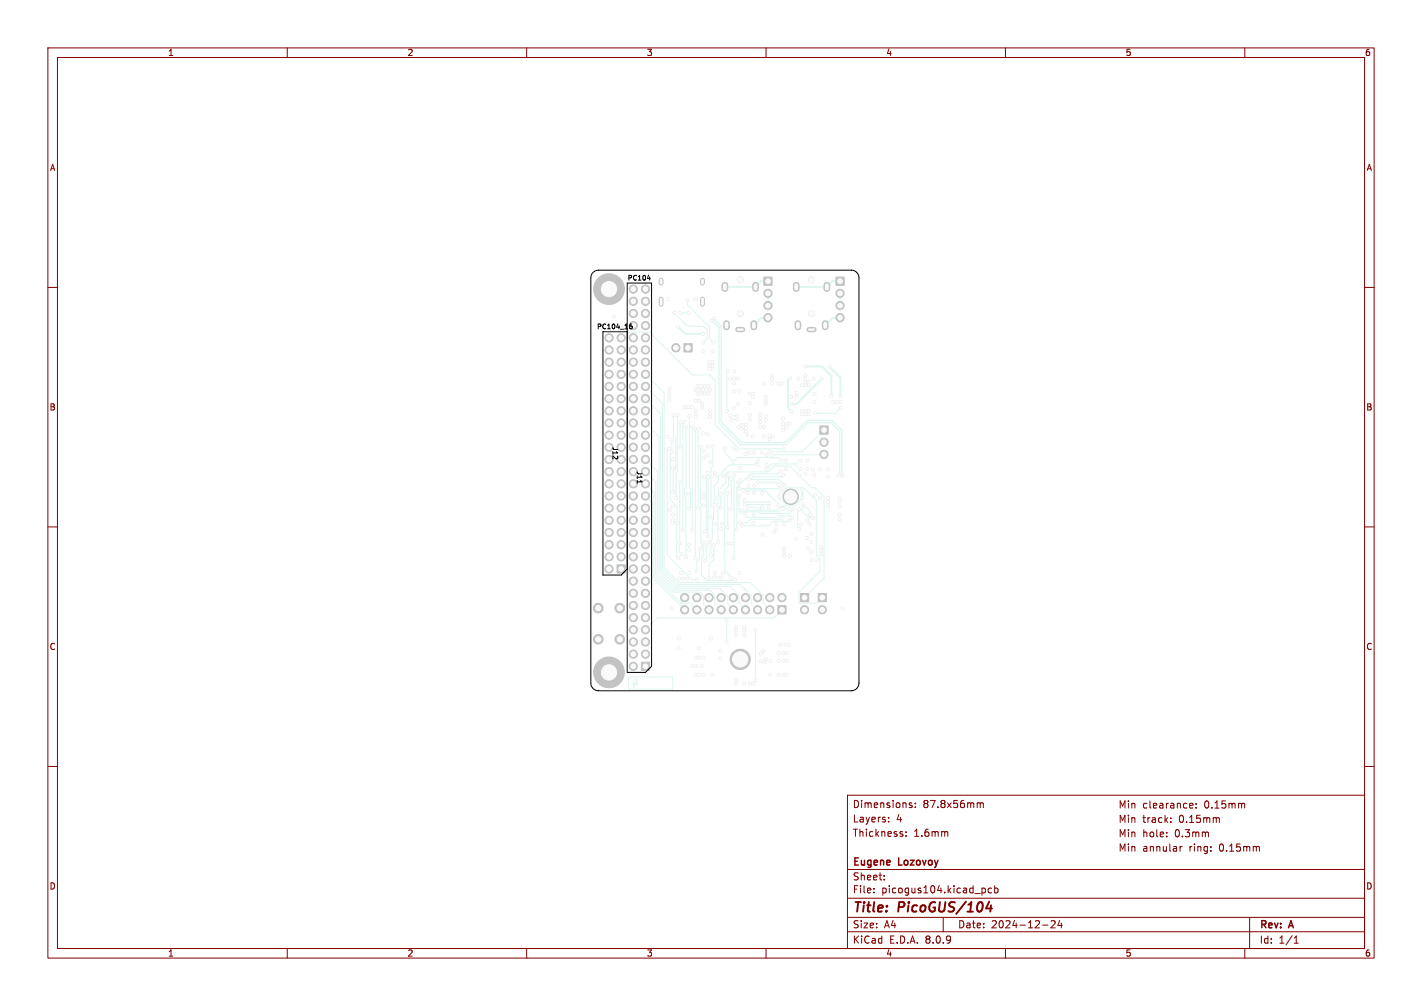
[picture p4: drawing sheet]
<svg xmlns="http://www.w3.org/2000/svg" width="297mm" height="210mm" viewBox="0 0 297 210" stroke-linecap="round" stroke-linejoin="round" font-family="sans-serif">
<defs><g id="words">
<g font-size="2.8" fill="#840000">
<text x="178" y="191">Title:</text>
<text x="187.7" y="191">PicoGUS/104</text>
</g>
<g font-size="2.1" fill="#840000">
<text x="178" y="171.9">Layers:</text>
<text x="178" y="168.9">Dimensions:</text>
<text x="187.2" y="171.9">4</text>
<text x="192.7" y="168.9">87.8x56mm</text>
<text x="233.5" y="169">Min</text>
<text x="233.5" y="172">Min</text>
<text x="238.6" y="169">clearance:</text>
<text x="238.6" y="172">track:</text>
<text x="246.2" y="172">0.15mm</text>
<text x="251.5" y="169">0.15mm</text>
<text x="178" y="174.9">Thickness:</text>
<text x="190.8" y="174.9">1.6mm</text>
<text x="233.5" y="175">Min</text>
<text x="233.5" y="178">Min</text>
<text x="238.6" y="175">hole:</text>
<text x="238.6" y="178">annular</text>
<text x="245.4" y="175">0.3mm</text>
<text x="248.4" y="178">ring:</text>
<text x="254.7" y="178">0.15mm</text>
<text x="178" y="184">Sheet:</text>
<text x="178" y="181.1">Eugene</text>
<text x="187.7" y="181.1">Lozovoy</text>
<text x="178" y="186.7">File:</text>
<text x="184.1" y="186.7">picogus104.kicad_pcb</text>
<text x="178" y="197.2">KiCad</text>
<text x="178" y="194">Size:</text>
<text x="184.7" y="194">A4</text>
<text x="185.7" y="197.2">E.D.A.</text>
<text x="193.3" y="197.2">8.0.9</text>
<text x="200" y="194">Date:</text>
<text x="207" y="194">2024-12-24</text>
<text x="263" y="194.2">Rev:</text>
<text x="263" y="197.2">Id:</text>
<text x="267.1" y="197.2">1/1</text>
<text x="269.4" y="194.2">A</text>
</g>
<g font-size="1.8" fill="#840000">
<text x="35" y="11.9">1</text>
<text x="85" y="11.9">2</text>
<text x="135" y="11.9">3</text>
<text x="185" y="11.9">4</text>
<text x="235" y="11.9">5</text>
<text x="285" y="11.9">6</text>
<text x="10.3" y="35.9">A</text>
<text x="285.4" y="35.9">A</text>
<text x="10.3" y="85.9">B</text>
<text x="285.3" y="85.9">B</text>
<text x="10.3" y="135.9">C</text>
<text x="285.3" y="135.9">C</text>
<text x="10.3" y="185.9">D</text>
<text x="285.3" y="185.9">D</text>
<text x="35" y="199.9">1</text>
<text x="85" y="199.9">2</text>
<text x="135" y="199.9">3</text>
<text x="185" y="199.9">4</text>
<text x="235" y="199.9">5</text>
<text x="285" y="199.9">6</text>
</g>
<g font-size="1.4">
<text x="131" y="58.8">PC104</text>
<text x="124.6" y="68.9">PC104_16</text>
<text x="127.7" y="93.2" transform="rotate(90 127.7 93.2)">J12</text>
<text x="132.8" y="98.3" transform="rotate(90 132.8 98.3)">J11</text>
</g>
</g></defs>
<g fill="none" stroke="#840000" stroke-width=".21">
<path d="M10 10h277v190h-277zM12 12h273v186h-273zM60 10v2M110 10v2M160 10v2M210 10v2M260 10v2M10 60h2M285 60h2M10 110h2M285 110h2M10 160h2"/>
<path d="M177 166h108v32h-108zM185.6 171.5v.1M185.6 170.7v.1M188.5 174.2v.3M189.2 174.5v.1M189.2 173.7v.1M190 168l.5 .3v.2l-.5 .1M190 167.7h.5M191.2 168.5v.1M191.2 167.7v.1M197.7 173.6l.3 .2v.8M204.2 167.7l.3-.1 .2 .2"/>
<path d="M204.7 167.8l.3-.2 .3 .1 .1 .9M204.7 167.8v.8M243.7 174.5v.2M243.7 173.8v.1M244.5 171.5v.2M244.5 170.8v.1M246.5 176.7v1M246.9 176.7l-.4 .3M248.7 167.7l.4 .1 .1 .2-.7 .2M249.1 168.6l-.4 .1M249.8 168.5v.2M249.8 167.8v.1"/>
<path d="M252.3 173.8l.1 .9M254.3 170.7l.4 .2v.8M259.5 167.7l.5 .2v.8M262.8 176.7l.2 .2v.8M285 160h2M60 198v2M110 198v2M160 198v2M177 194.5h108M177 191.5h108M177 187.5h108M177 181.5h108"/>
<path d="M182.5 186.3v.1M182.5 185.5v.1M184.7 183.6v.1M184.7 182.8v.1M197 191.5v3M205.2 185.4h.3l.3 .3-.1 .6-.5 .1M207.1 185.5l-.4-.1-.3 .3 .1 .6h.6M207.7 185.5l.5-.1 .3 .3-.2 .6h-.6M207.7 184.9v1.5M210 198v2M217.7 193.1h1.2M219.5 192.3l.6-.1 .3 .4-.9 1.1h.9"/>
<path d="M221.3 192.1l-.3 1.1h.9M221.7 192.7v1M260 198v2M261 191.5v6.5M270.3 196.9h.9M270.3 195.8l.4-.4v1.5"/>
</g>
<path d="M206.6 188.2l-.6 1.4h1.2M207 189l-.2 1.3" fill="none" stroke="#840000" stroke-width=".4"/>
<g fill="none" stroke="#def5f1" stroke-width=".21">
<path d="M131.2 69.4h4.5l8.9 8.9h3.6l1.2 1.1v9.3l5 5h9.4M134.8 78.1l3.9 3.9v36.5l3.2 3.1h14.8l2.7 2.7v1.6l1.4 1.4M140.8 65.3l2.8 2.8h3.3l.8 .8v1.8l-.8 .8M143.6 62.7v1l4.6 4.6v2.4l.8 .8M152 77.4l-.2 .2v8.2M134.8 83.2l3.2 3.2v32.7l3.4 3.3h11l1.9 1.9v1.6l1.4 1.4M134.8 88.3l2.9 2.8v28.3l3.4 3.4h9.2l1.7 1.7v1.7l1.2 1.1M134.8 95.9l2.5 2.5v21.3l3.6 3.5h7.4l.9 .9v1.8l1.4 1.4M134.8 98.5l2.2 2.1v19.4l3.6 3.6h5.5l.8 .8v1.8l1.2 1.1M134.8 80.7l3.6 3.5v34.6l3.2 3.2h13l2.3 2.3v1.6l1.3 1.4M139.7 93.7l-.3 .4v21.8l5.1 5.1h1.1M140.3 91.9v2.5l-.3 .3v9.6l1.4 1.4-.1 10.4 .3 .3"/>
<path d="M140.7 86.7v4.4l.4 .5v6.3l-.5 .5v4.4M141.5 86.7v11.8l-.3 .3v5.2M142 93.2l.1 .1M142.1 88.1l-.1 .1v5M143.1 88l-.5 .5v22.1M143.3 89.2v12.7l-.3 .3v1.4l.3 .2v12.6M144 86.9v15l.2 .3v3.7l-.2 .3M144.6 89.1v21.5M144.6 89.1h.1M145.2 89.5v27M146 89.5l-.2 .2v16.3M146.4 93.3v20.1l.5 .5v2.4l-.4 .3v3.5l1.2 1.1h5.6l.2-.2"/>
<path d="M147.1 99.6l.4 .4v10.7l-.2 .2M147.9 99.6v12.4M148.9 93.3v4l-.4 .4v7.9l.5 .5v2.3l-.2 .2v3.9l-.3 .3v3.1M151.4 93.5v1.1l1.8 1.8 .9-.9h8.5l.5 .6M152.2 99.2v2.2l-.8 .8v16.9l1.2 1.2v.3M152.5 86.8h.1M152.5 86.8h1.4M152.8 100v6.2l-.2 .2M153.3 99.2v17.2l-.1 .1M154 87.6h-1.2M158.3 96.2l-.8 .8h-5.1l-2.4 2.4v1.2l-.8 .8 .1 4M163.1 98.3l-.7 .7h-5.7l-2.8 2.8v8.8"/>
<path d="M163.6 99.1l-.4 .4h-6.3M166.3 97l-.1-.1h-5l-1.1 1M172.1 89.8l-4.5 4.5h-6.9M172.1 94.9l-10.8 .1M175.6 85.2l-1.1 1.1h-4.3M134.8 101l1.8 1.8v17.5l5.7 5.7h1.9l1.3 1.3M134.8 103.5l1.5 1.5v15.6l6.7 6.7M142 100.6l-.1 14.6 .5 .5M143.9 113.7v1.2M143.9 114.9h.1M146.3 114.4l-.2 .2v2l-.6 .6-.1 2.1M147.6 114v2.8l-.3 .2"/>
<path d="M149.1 113.7v3.2l-1 1v2.7M149.9 103.9l.1 9.3M150.5 106v-2.3l-.4-.4v-.9l1.5-1.6v-1.9l.4-.4h8.5l1.2-1.2h3.3l4.5 4.5h.7l1.9 1.9v17l-4.1 4.1M152 102.9v7.2M154.5 103.5l-.1 .2v3.1l.4 .4h.4l.4-.3h2.6l.4 .3h6.3l.8-.9M154.5 102h.1M155.4 102.6l.2-.3h4.1l2.8 2.8v.4M155.5 104.5l.3 .3h4.7l.2 .2M155.5 105.3h.1M155.5 105.3h4.7l.4 .5M155.7 107.6l.4 .4h6.5l.3-.3h2.1l.5 .5M156.1 105.9h2.3l.5 .6h3.5l.8-.9h.5l.7 .7h.5"/>
<path d="M156.4 100.1h6.2l1.2 1.1M156.7 100.1h.1M157.2 100.1h.1M158.3 100.7h3.8l.6 .5M162.7 103.7v.2l1.7 1.7h1.6l1.6-1.7M163 101.9l-8.5 .1M163.1 102.9l1.1-1.1h3.7l2.6 2.7v11.4l.8 .7v2.6l-4.4 4.4v2.3h3.7l1.1-1.1M163.5 108.3l-.2 .1h-6.5l-.7 .7h-1.6M163.5 106.2l-.6 .6h-4.2l-.3-.3h-3.5M164.9 108.7l-.2 .1h-3.1l-1 1h-5.7M166.9 106.3l-.3 .3v3.5l.4 .3M167.6 106v.8l1.4 1.3h.8"/>
<path d="M167.7 105.2h.1M167.7 105.2l1.5 1.5v.8M151.8 129.6v4.3M157.8 131.5v10.5M163.3 127.3l-1.7 1.7h-24.3l-2.5 2.5M131.3 141.3h9.2v2.6h-9.2z"/>
</g>
<path d="M132.4 142.4v1M132.8 141.8l.3 1.1h-.9" fill="none" stroke="#def5f1" stroke-width=".3"/>
<g fill="#def5f1" stroke="#def5f1" stroke-width=".21">
<path d="M162.5 126.5h1.7v1.7h-1.7z"/>
<path d="M167.2 123.9h1.7v1.7h-1.7z"/>
<path d="M159.6 57.9h1.7v1.7h-1.7z"/>
<path d="M174.6 57.9h1.7v1.7h-1.7z"/>
<path d="M142.9 71.8h1.7v1.7h-1.7z"/>
<path d="M171.3 88.9h1.7v1.7h-1.7z"/>
<path d="M170.9 123.9h1.7v1.7h-1.7z"/>
<path d="M134 138.2h1.7v1.7h-1.7z"/>
<path d="M128.9 117.9h1.7v1.7h-1.7z"/>
<circle cx="163.3" cy="124.8" r=".85"/>
<circle cx="160.8" cy="127.3" r=".85"/>
<circle cx="160.8" cy="124.8" r=".85"/>
<circle cx="158.2" cy="127.3" r=".85"/>
<circle cx="158.2" cy="124.8" r=".85"/>
<circle cx="155.7" cy="127.3" r=".85"/>
<circle cx="155.7" cy="124.8" r=".85"/>
<circle cx="153.2" cy="127.3" r=".85"/>
<circle cx="153.2" cy="124.8" r=".85"/>
<circle cx="150.6" cy="127.3" r=".85"/>
<circle cx="150.6" cy="124.8" r=".85"/>
<circle cx="148.1" cy="127.3" r=".85"/>
<circle cx="148.1" cy="124.8" r=".85"/>
<circle cx="145.5" cy="127.3" r=".85"/>
<circle cx="145.5" cy="124.8" r=".85"/>
<circle cx="143" cy="127.3" r=".85"/>
<circle cx="143" cy="124.8" r=".85"/>
<circle cx="168" cy="127.3" r=".85"/>
<circle cx="165.2" cy="103.7" r="1.6"/>
<circle cx="160.4" cy="61.2" r=".85"/>
<circle cx="160.4" cy="63.8" r=".85"/>
<circle cx="160.4" cy="66.3" r=".85"/>
<circle cx="127.2" cy="140.4" r="3.2"/>
<circle cx="154.6" cy="137.6" r="2.1"/>
<circle cx="175.5" cy="61.2" r=".85"/>
<circle cx="175.5" cy="63.8" r=".85"/>
<circle cx="175.5" cy="66.3" r=".85"/>
<circle cx="124.9" cy="126.9" r="1"/>
<circle cx="124.9" cy="133.4" r="1"/>
<circle cx="129.4" cy="126.9" r="1"/>
<circle cx="129.4" cy="133.4" r="1"/>
<circle cx="141.2" cy="72.6" r=".85"/>
<circle cx="172.1" cy="92.3" r=".85"/>
<circle cx="172.1" cy="94.9" r=".85"/>
<circle cx="171.7" cy="127.3" r=".85"/>
<circle cx="127.2" cy="60.4" r="3.2"/>
<circle cx="132.3" cy="139.1" r=".85"/>
<circle cx="134.8" cy="136.6" r=".85"/>
<circle cx="132.3" cy="136.6" r=".85"/>
<circle cx="134.8" cy="134" r=".85"/>
<circle cx="132.3" cy="134" r=".85"/>
<circle cx="134.8" cy="131.5" r=".85"/>
<circle cx="132.3" cy="131.5" r=".85"/>
<circle cx="134.8" cy="128.9" r=".85"/>
<circle cx="132.3" cy="128.9" r=".85"/>
<circle cx="134.8" cy="126.4" r=".85"/>
<circle cx="132.3" cy="126.4" r=".85"/>
<circle cx="134.8" cy="123.9" r=".85"/>
<circle cx="132.3" cy="123.9" r=".85"/>
<circle cx="134.8" cy="121.3" r=".85"/>
<circle cx="132.3" cy="121.3" r=".85"/>
<circle cx="134.8" cy="118.8" r=".85"/>
<circle cx="132.3" cy="118.8" r=".85"/>
<circle cx="134.8" cy="116.2" r=".85"/>
<circle cx="132.3" cy="116.2" r=".85"/>
<circle cx="134.8" cy="113.7" r=".85"/>
<circle cx="132.3" cy="113.7" r=".85"/>
<circle cx="134.8" cy="111.2" r=".85"/>
<circle cx="132.3" cy="111.2" r=".85"/>
<circle cx="134.8" cy="108.6" r=".85"/>
<circle cx="132.3" cy="108.6" r=".85"/>
<circle cx="134.8" cy="106.1" r=".85"/>
<circle cx="132.3" cy="106.1" r=".85"/>
<circle cx="134.8" cy="103.5" r=".85"/>
<circle cx="132.3" cy="103.5" r=".85"/>
<circle cx="134.8" cy="101" r=".85"/>
<circle cx="132.3" cy="101" r=".85"/>
<circle cx="134.8" cy="98.5" r=".85"/>
<circle cx="132.3" cy="98.5" r=".85"/>
<circle cx="134.8" cy="95.9" r=".85"/>
<circle cx="132.3" cy="95.9" r=".85"/>
<circle cx="134.8" cy="93.4" r=".85"/>
<circle cx="132.3" cy="93.4" r=".85"/>
<circle cx="134.8" cy="90.8" r=".85"/>
<circle cx="132.3" cy="90.8" r=".85"/>
<circle cx="134.8" cy="88.3" r=".85"/>
<circle cx="132.3" cy="88.3" r=".85"/>
<circle cx="134.8" cy="85.8" r=".85"/>
<circle cx="132.3" cy="85.8" r=".85"/>
<circle cx="134.8" cy="83.2" r=".85"/>
<circle cx="132.3" cy="83.2" r=".85"/>
<circle cx="134.8" cy="80.7" r=".85"/>
<circle cx="132.3" cy="80.7" r=".85"/>
<circle cx="134.8" cy="78.1" r=".85"/>
<circle cx="132.3" cy="78.1" r=".85"/>
<circle cx="134.8" cy="75.6" r=".85"/>
<circle cx="132.3" cy="75.6" r=".85"/>
<circle cx="134.8" cy="73.1" r=".85"/>
<circle cx="132.3" cy="73.1" r=".85"/>
<circle cx="134.8" cy="70.5" r=".85"/>
<circle cx="132.3" cy="70.5" r=".85"/>
<circle cx="134.8" cy="68" r=".85"/>
<circle cx="132.3" cy="68" r=".85"/>
<circle cx="134.8" cy="65.4" r=".85"/>
<circle cx="132.3" cy="65.4" r=".85"/>
<circle cx="134.8" cy="62.9" r=".85"/>
<circle cx="132.3" cy="62.9" r=".85"/>
<circle cx="134.8" cy="60.4" r=".85"/>
<circle cx="132.3" cy="60.4" r=".85"/>
<circle cx="127.2" cy="118.8" r=".85"/>
<circle cx="129.7" cy="116.2" r=".85"/>
<circle cx="127.2" cy="116.2" r=".85"/>
<circle cx="129.7" cy="113.7" r=".85"/>
<circle cx="127.2" cy="113.7" r=".85"/>
<circle cx="129.7" cy="111.2" r=".85"/>
<circle cx="127.2" cy="111.2" r=".85"/>
<circle cx="129.7" cy="108.6" r=".85"/>
<circle cx="127.2" cy="108.6" r=".85"/>
<circle cx="129.7" cy="106.1" r=".85"/>
<circle cx="127.2" cy="106.1" r=".85"/>
<circle cx="129.7" cy="103.5" r=".85"/>
<circle cx="127.2" cy="103.5" r=".85"/>
<circle cx="129.7" cy="101" r=".85"/>
<circle cx="127.2" cy="101" r=".85"/>
<circle cx="129.7" cy="98.5" r=".85"/>
<circle cx="127.2" cy="98.5" r=".85"/>
<circle cx="129.7" cy="95.9" r=".85"/>
<circle cx="127.2" cy="95.9" r=".85"/>
<circle cx="129.7" cy="93.4" r=".85"/>
<circle cx="127.2" cy="93.4" r=".85"/>
<circle cx="129.7" cy="90.8" r=".85"/>
<circle cx="127.2" cy="90.8" r=".85"/>
<circle cx="129.7" cy="88.3" r=".85"/>
<circle cx="127.2" cy="88.3" r=".85"/>
<circle cx="129.7" cy="85.8" r=".85"/>
<circle cx="127.2" cy="85.8" r=".85"/>
<circle cx="129.7" cy="83.2" r=".85"/>
<circle cx="127.2" cy="83.2" r=".85"/>
<circle cx="129.7" cy="80.7" r=".85"/>
<circle cx="127.2" cy="80.7" r=".85"/>
<circle cx="129.7" cy="78.1" r=".85"/>
<circle cx="127.2" cy="78.1" r=".85"/>
<circle cx="129.7" cy="75.6" r=".85"/>
<circle cx="127.2" cy="75.6" r=".85"/>
<circle cx="129.7" cy="73.1" r=".85"/>
<circle cx="127.2" cy="73.1" r=".85"/>
<circle cx="129.7" cy="70.5" r=".85"/>
<circle cx="127.2" cy="70.5" r=".85"/>
</g>
<path d="M151.4 59.6v.7M157.8 59.6v.7M166.3 59.6v.7M172.7 59.6v.7M151.8 67.6v.7M157.5 67.6v.7M166.7 67.6v.7M172.4 67.6v.7" fill="none" stroke="#def5f1" stroke-width="1.4"/>
<path d="M154.1 68.8h1M169 68.8h1" fill="none" stroke="#def5f1" stroke-width="1.1"/>
<path d="M138.1 58.5v.6M146.7 58.5v.6M138.1 62.4v1.1M146.7 62.4v1.1" fill="none" stroke="#def5f1" stroke-width="1"/>
<g fill="#ececec" stroke="#ececec" stroke-width=".21">
<circle cx="140.6" cy="102.8" r=".3"/>
<circle cx="140.7" cy="86.7" r=".3"/>
<circle cx="141.2" cy="104" r=".3"/>
<circle cx="141.5" cy="86.7" r=".3"/>
<circle cx="144" cy="86.9" r=".3"/>
<circle cx="144" cy="106.2" r=".3"/>
<circle cx="145.8" cy="106" r=".3"/>
<circle cx="146" cy="89.5" r=".3"/>
<circle cx="142.6" cy="110.6" r=".3"/>
<circle cx="143.1" cy="88" r=".3"/>
<circle cx="144.6" cy="89.1" r=".3"/>
<circle cx="144.6" cy="110.6" r=".3"/>
<circle cx="143.3" cy="89.2" r=".3"/>
<circle cx="143.3" cy="116.4" r=".3"/>
<circle cx="145.2" cy="89.5" r=".3"/>
<circle cx="145.2" cy="116.5" r=".3"/>
<circle cx="162.6" cy="140.8" r=".3"/>
<circle cx="166.3" cy="112.5" r=".3"/>
<circle cx="142.7" cy="120.8" r=".3"/>
<circle cx="156.6" cy="84.2" r=".3"/>
<circle cx="154.5" cy="119.6" r=".3"/>
<circle cx="171.5" cy="115.7" r=".3"/>
<circle cx="152.8" cy="113.5" r=".3"/>
<circle cx="154.2" cy="84.4" r=".3"/>
<circle cx="153.3" cy="79" r=".3"/>
<circle cx="146" cy="135.3" r=".3"/>
<circle cx="139.8" cy="83.6" r=".3"/>
<circle cx="153.7" cy="93.9" r=".3"/>
<circle cx="146.7" cy="84.4" r=".3"/>
<circle cx="147.9" cy="113.2" r=".3"/>
<circle cx="164.4" cy="140.8" r=".3"/>
<circle cx="147" cy="103.9" r=".3"/>
<circle cx="153.3" cy="80" r=".3"/>
<circle cx="153.7" cy="132.6" r=".3"/>
<circle cx="152" cy="113.5" r=".3"/>
<circle cx="171.5" cy="114.2" r=".3"/>
<circle cx="140.6" cy="105.7" r=".3"/>
<circle cx="157.4" cy="101.4" r=".3"/>
<circle cx="148.1" cy="75.6" r=".3"/>
<circle cx="167.2" cy="96.1" r=".3"/>
<circle cx="145.3" cy="85.7" r=".3"/>
<circle cx="168.7" cy="96.1" r=".3"/>
<circle cx="145.3" cy="140.8" r=".3"/>
<circle cx="146.6" cy="139.1" r=".3"/>
<circle cx="147" cy="113.2" r=".3"/>
<circle cx="169.5" cy="116.9" r=".3"/>
<circle cx="164.2" cy="96.1" r=".3"/>
<circle cx="145.3" cy="83.7" r=".3"/>
<circle cx="141.8" cy="133.3" r=".3"/>
<circle cx="160.1" cy="95" r=".3"/>
<circle cx="148.5" cy="133.3" r=".3"/>
<circle cx="156.3" cy="101.4" r=".3"/>
<circle cx="145.3" cy="87.1" r=".3"/>
<circle cx="147" cy="140.8" r=".3"/>
<circle cx="160.1" cy="97" r=".3"/>
<circle cx="173" cy="105.7" r=".3"/>
<circle cx="156.7" cy="86.6" r=".3"/>
<circle cx="140.5" cy="95.9" r=".3"/>
<circle cx="173" cy="98" r=".3"/>
<circle cx="146" cy="137.2" r=".3"/>
<circle cx="147.8" cy="90.7" r=".3"/>
<circle cx="173" cy="104" r=".3"/>
<circle cx="151" cy="99.4" r=".3"/>
<circle cx="148.1" cy="76.3" r=".3"/>
<circle cx="148.8" cy="76.3" r=".3"/>
<circle cx="155.5" cy="142.7" r=".3"/>
<circle cx="156.1" cy="90.8" r=".3"/>
<circle cx="157.3" cy="109.2" r=".3"/>
<circle cx="143.5" cy="120.8" r=".3"/>
<circle cx="168.6" cy="108.6" r=".3"/>
<circle cx="154.1" cy="79" r=".3"/>
<circle cx="163.7" cy="116.1" r=".3"/>
<circle cx="144.7" cy="139.1" r=".3"/>
<circle cx="151.1" cy="119.6" r=".3"/>
<circle cx="143.1" cy="85" r=".3"/>
<circle cx="157.3" cy="82.2" r=".3"/>
<circle cx="156.6" cy="82.2" r=".3"/>
<circle cx="150.8" cy="109.3" r=".3"/>
<circle cx="146.7" cy="85.1" r=".3"/>
<circle cx="175.4" cy="104.8" r=".3"/>
<circle cx="152.5" cy="79" r=".3"/>
<circle cx="150.1" cy="120.6" r=".3"/>
<circle cx="159.2" cy="94.4" r=".3"/>
<circle cx="173" cy="99.5" r=".3"/>
<circle cx="157.3" cy="91.1" r=".3"/>
<circle cx="139.9" cy="106.5" r=".3"/>
<circle cx="156.3" cy="102.9" r=".3"/>
<circle cx="163.7" cy="114.5" r=".3"/>
<circle cx="144" cy="119.6" r=".3"/>
<circle cx="148.8" cy="77" r=".3"/>
<circle cx="147" cy="103.1" r=".3"/>
<circle cx="153.2" cy="93.4" r=".3"/>
<circle cx="154.1" cy="100.7" r=".3"/>
<circle cx="165" cy="116.1" r=".3"/>
<circle cx="157.3" cy="82.9" r=".3"/>
<circle cx="153.7" cy="131.6" r=".3"/>
<circle cx="157.4" cy="102.9" r=".3"/>
<circle cx="146.9" cy="73.3" r=".3"/>
<circle cx="147.8" cy="93.2" r=".3"/>
<circle cx="139.4" cy="91.2" r=".3"/>
<circle cx="156.7" cy="87.5" r=".3"/>
<circle cx="145.3" cy="137.2" r=".3"/>
<circle cx="159.2" cy="105.9" r=".3"/>
<circle cx="139.8" cy="81.1" r=".3"/>
<circle cx="169.5" cy="113.2" r=".3"/>
<circle cx="173" cy="104.8" r=".3"/>
<circle cx="146" cy="83.7" r=".3"/>
<circle cx="147" cy="137.2" r=".3"/>
<circle cx="145.3" cy="86.4" r=".3"/>
<circle cx="139.8" cy="82.8" r=".3"/>
<circle cx="161.7" cy="111.1" r=".3"/>
<circle cx="154.6" cy="100.2" r=".3"/>
<circle cx="159.3" cy="111.6" r=".3"/>
<circle cx="169.1" cy="109.5" r=".3"/>
<circle cx="148.1" cy="77" r=".3"/>
<circle cx="149" cy="73.3" r=".3"/>
<circle cx="162.1" cy="110.5" r=".3"/>
<circle cx="141.8" cy="135.3" r=".3"/>
<circle cx="175.4" cy="104.1" r=".3"/>
<circle cx="155.8" cy="90.1" r=".3"/>
<circle cx="163.7" cy="140.8" r=".3"/>
<circle cx="155.8" cy="89.3" r=".3"/>
<circle cx="170.5" cy="116.9" r=".3"/>
<circle cx="139.8" cy="81.9" r=".3"/>
<circle cx="128.2" cy="66.1" r=".3"/>
<circle cx="153.3" cy="85.2" r=".3"/>
<circle cx="157.3" cy="142.7" r=".3"/>
<circle cx="148.8" cy="75.6" r=".3"/>
<circle cx="163.7" cy="115.2" r=".3"/>
<circle cx="144.5" cy="85" r=".3"/>
<circle cx="147.8" cy="98.7" r=".3"/>
<circle cx="171.5" cy="114.9" r=".3"/>
<circle cx="146" cy="140.8" r=".3"/>
<circle cx="145.4" cy="139.1" r=".3"/>
<circle cx="157.4" cy="107.4" r=".3"/>
<circle cx="155.8" cy="88.6" r=".3"/>
<circle cx="158.3" cy="97" r=".3"/>
<circle cx="153.7" cy="130.9" r=".3"/>
<circle cx="150.7" cy="120.5" r=".3"/>
<circle cx="175.4" cy="105.7" r=".3"/>
<circle cx="162.1" cy="109.5" r=".3"/>
<circle cx="143.8" cy="85" r=".3"/>
<circle cx="156.6" cy="142.7" r=".3"/>
<circle cx="147.3" cy="110.9" r=".3"/>
<circle cx="147.1" cy="99.6" r=".3"/>
<circle cx="147.9" cy="112" r=".3"/>
<circle cx="147.9" cy="99.6" r=".3"/>
<circle cx="160.7" cy="105" r=".3"/>
<circle cx="148.3" cy="96.5" r=".3"/>
<circle cx="155.5" cy="104.5" r=".3"/>
<circle cx="154.6" cy="97.7" r=".3"/>
<circle cx="162.5" cy="105.5" r=".3"/>
<circle cx="155.4" cy="102.6" r=".3"/>
<circle cx="168.7" cy="97.9" r=".3"/>
<circle cx="148.3" cy="87.1" r=".3"/>
<circle cx="176" cy="126.9" r=".3"/>
<circle cx="146.5" cy="82.2" r=".3"/>
<circle cx="153.7" cy="141.9" r=".3"/>
<circle cx="147.2" cy="80.6" r=".3"/>
<circle cx="149.3" cy="109.3" r=".3"/>
<circle cx="175.4" cy="108.4" r=".3"/>
<circle cx="140.6" cy="107.5" r=".3"/>
<circle cx="140.6" cy="108.5" r=".3"/>
<circle cx="169.8" cy="98" r=".3"/>
<circle cx="175.4" cy="107.5" r=".3"/>
<circle cx="169.5" cy="111.5" r=".3"/>
<circle cx="171.2" cy="98" r=".3"/>
<circle cx="141.9" cy="120.8" r=".3"/>
<circle cx="170.1" cy="99.1" r=".3"/>
<circle cx="149.1" cy="120.5" r=".3"/>
<circle cx="148.3" cy="81.4" r=".3"/>
<circle cx="164.2" cy="97.9" r=".3"/>
<circle cx="148.3" cy="85.7" r=".3"/>
<circle cx="145.7" cy="80.6" r=".3"/>
<circle cx="145.3" cy="81.4" r=".3"/>
<circle cx="146.5" cy="80.6" r=".3"/>
<circle cx="171.2" cy="104" r=".3"/>
<circle cx="159.2" cy="102.9" r=".3"/>
<circle cx="148.3" cy="86.4" r=".3"/>
<circle cx="149.3" cy="98.7" r=".3"/>
<circle cx="148.7" cy="140.8" r=".3"/>
<circle cx="145.7" cy="82.2" r=".3"/>
<circle cx="140.5" cy="97.6" r=".3"/>
<circle cx="160.9" cy="140.8" r=".3"/>
<circle cx="155.5" cy="132.6" r=".3"/>
<circle cx="169.5" cy="115.2" r=".3"/>
<circle cx="149.3" cy="99.4" r=".3"/>
<circle cx="140.6" cy="109.2" r=".3"/>
<circle cx="147.2" cy="82.2" r=".3"/>
<circle cx="146.8" cy="81.4" r=".3"/>
<circle cx="142.3" cy="119.6" r=".3"/>
<circle cx="154.3" cy="81.6" r=".3"/>
<circle cx="156.4" cy="94.4" r=".3"/>
<circle cx="153.3" cy="81.8" r=".3"/>
<circle cx="168.5" cy="112.3" r=".3"/>
<circle cx="148" cy="80.6" r=".3"/>
<circle cx="148" cy="82.2" r=".3"/>
<circle cx="163.8" cy="109.4" r=".3"/>
<circle cx="167.2" cy="97.9" r=".3"/>
<circle cx="154.9" cy="88.7" r=".3"/>
<circle cx="167.3" cy="109.4" r=".3"/>
<circle cx="168.7" cy="114.5" r=".3"/>
<circle cx="146.1" cy="81.4" r=".3"/>
<circle cx="155.5" cy="131.6" r=".3"/>
<circle cx="147.6" cy="81.4" r=".3"/>
<circle cx="155.5" cy="130.9" r=".3"/>
<circle cx="168.2" cy="98.9" r=".3"/>
<circle cx="154.3" cy="89.1" r=".3"/>
<circle cx="149.3" cy="119.6" r=".3"/>
<circle cx="155.7" cy="94.8" r=".3"/>
<circle cx="150.5" cy="135.9" r=".3"/>
<circle cx="153.7" cy="142.7" r=".3"/>
<circle cx="154.9" cy="89.5" r=".3"/>
<circle cx="150.5" cy="137.5" r=".3"/>
<circle cx="170.2" cy="103.3" r=".3"/>
<circle cx="157.4" cy="94.4" r=".3"/>
<circle cx="153.3" cy="77.5" r=".3"/>
<circle cx="140.2" cy="126.9" r=".3"/>
<circle cx="155.7" cy="107.6" r=".3"/>
<circle cx="165.5" cy="108.2" r=".3"/>
<circle cx="150.7" cy="103" r=".3"/>
<circle cx="165.7" cy="106.3" r=".3"/>
<circle cx="154.5" cy="103.5" r=".3"/>
<circle cx="142.1" cy="88.1" r=".3"/>
<circle cx="142.1" cy="93.3" r=".3"/>
<circle cx="147" cy="95.7" r=".3"/>
<circle cx="163.6" cy="99.1" r=".3"/>
<circle cx="156.9" cy="99.5" r=".3"/>
<circle cx="163.1" cy="98.3" r=".3"/>
<circle cx="153.9" cy="110.6" r=".3"/>
<circle cx="156.4" cy="100.1" r=".3"/>
<circle cx="147.7" cy="95.1" r=".3"/>
<circle cx="163.8" cy="101.2" r=".3"/>
<circle cx="147" cy="94.1" r=".3"/>
<circle cx="162.7" cy="101.2" r=".3"/>
<circle cx="158.3" cy="100.7" r=".3"/>
<circle cx="153.5" cy="121" r=".3"/>
<circle cx="146.4" cy="93.3" r=".3"/>
<circle cx="148.1" cy="120.6" r=".3"/>
<circle cx="149.1" cy="113.7" r=".3"/>
<circle cx="145.6" cy="121" r=".3"/>
<circle cx="139.7" cy="93.7" r=".3"/>
<circle cx="152.8" cy="100" r=".3"/>
<circle cx="152.6" cy="106.4" r=".3"/>
<circle cx="154" cy="87.6" r=".3"/>
<circle cx="152.8" cy="87.6" r=".3"/>
<circle cx="153.9" cy="86.8" r=".3"/>
<circle cx="152.5" cy="86.8" r=".3"/>
<circle cx="163" cy="101.9" r=".3"/>
<circle cx="154.5" cy="102" r=".3"/>
<circle cx="142.4" cy="115.7" r=".3"/>
<circle cx="141.9" cy="113.5" r=".3"/>
<circle cx="142" cy="100.6" r=".3"/>
<circle cx="140.3" cy="94.4" r=".3"/>
<circle cx="141.4" cy="109.1" r=".3"/>
<circle cx="141.6" cy="116.4" r=".3"/>
<circle cx="140.3" cy="91.8" r=".3"/>
<circle cx="146.8" cy="90.3" r=".3"/>
<circle cx="166.9" cy="106.3" r=".3"/>
<circle cx="167" cy="110.4" r=".3"/>
<circle cx="163.1" cy="102.9" r=".3"/>
<circle cx="163.1" cy="96.1" r=".3"/>
<circle cx="153.2" cy="96.4" r=".3"/>
<circle cx="151.4" cy="93.5" r=".3"/>
<circle cx="147.6" cy="113.9" r=".3"/>
<circle cx="160.6" cy="105.8" r=".3"/>
<circle cx="155.5" cy="105.3" r=".3"/>
<circle cx="147.3" cy="117" r=".3"/>
<circle cx="146.3" cy="114.4" r=".3"/>
<circle cx="145.4" cy="119.3" r=".3"/>
<circle cx="143.9" cy="113.7" r=".3"/>
<circle cx="143.9" cy="114.9" r=".3"/>
<circle cx="163.5" cy="108.2" r=".3"/>
<circle cx="154.5" cy="109.1" r=".3"/>
<circle cx="150.7" cy="110.4" r=".3"/>
<circle cx="154.9" cy="106.5" r=".3"/>
<circle cx="163.5" cy="106.2" r=".3"/>
<circle cx="147" cy="105.5" r=".3"/>
<circle cx="148.5" cy="108.1" r=".3"/>
<circle cx="164.9" cy="108.7" r=".3"/>
<circle cx="154.9" cy="109.8" r=".3"/>
<circle cx="164.9" cy="106.3" r=".3"/>
<circle cx="143.7" cy="103.1" r=".3"/>
<circle cx="156.1" cy="105.9" r=".3"/>
<circle cx="167" cy="99.2" r=".3"/>
<circle cx="157.8" cy="142" r=".3"/>
<circle cx="150.5" cy="106" r=".3"/>
<circle cx="157.8" cy="131.5" r=".3"/>
<circle cx="165.3" cy="84.4" r=".3"/>
<circle cx="171.7" cy="79" r=".3"/>
<circle cx="165.3" cy="85.8" r=".3"/>
<circle cx="165" cy="79" r=".3"/>
<circle cx="167.6" cy="103.9" r=".3"/>
<circle cx="162.7" cy="103.7" r=".3"/>
<circle cx="167.6" cy="102.4" r=".3"/>
<circle cx="160" cy="83.6" r=".3"/>
<circle cx="166.8" cy="79" r=".3"/>
<circle cx="158.9" cy="138.1" r=".3"/>
<circle cx="168.9" cy="80.4" r=".3"/>
<circle cx="164.4" cy="136.4" r=".3"/>
<circle cx="162.6" cy="137.9" r=".3"/>
<circle cx="160" cy="82.8" r=".3"/>
<circle cx="163.7" cy="137.9" r=".3"/>
<circle cx="161.3" cy="80.1" r=".3"/>
<circle cx="163.7" cy="136.4" r=".3"/>
<circle cx="166.4" cy="82" r=".3"/>
<circle cx="163.6" cy="89.1" r=".3"/>
<circle cx="168.2" cy="80.4" r=".3"/>
<circle cx="168.9" cy="79.7" r=".3"/>
<circle cx="163.2" cy="80.1" r=".3"/>
<circle cx="161.3" cy="78.4" r=".3"/>
<circle cx="165" cy="88.4" r=".3"/>
<circle cx="160.7" cy="91.7" r=".3"/>
<circle cx="160.7" cy="90.9" r=".3"/>
<circle cx="175.5" cy="83.9" r=".3"/>
<circle cx="174.8" cy="84" r=".3"/>
<circle cx="170.1" cy="82.2" r=".3"/>
<circle cx="159.4" cy="135.9" r=".3"/>
<circle cx="165.3" cy="82.8" r=".3"/>
<circle cx="162.6" cy="136.4" r=".3"/>
<circle cx="164.8" cy="134.6" r=".3"/>
<circle cx="166.4" cy="82.8" r=".3"/>
<circle cx="164.3" cy="88.4" r=".3"/>
<circle cx="160" cy="84.3" r=".3"/>
<circle cx="164.1" cy="134.6" r=".3"/>
<circle cx="174" cy="83.9" r=".3"/>
<circle cx="169.9" cy="79" r=".3"/>
<circle cx="163.6" cy="89.8" r=".3"/>
<circle cx="163" cy="134.6" r=".3"/>
<circle cx="168.2" cy="79.7" r=".3"/>
<circle cx="159.6" cy="138.3" r=".3"/>
<circle cx="163.6" cy="88.4" r=".3"/>
<circle cx="159.9" cy="87.6" r=".3"/>
<circle cx="164.4" cy="137.9" r=".3"/>
<circle cx="168.2" cy="79.1" r=".3"/>
<circle cx="158.9" cy="136.4" r=".3"/>
<circle cx="161.4" cy="91.1" r=".3"/>
<circle cx="168.2" cy="78.4" r=".3"/>
<circle cx="162.5" cy="80.1" r=".3"/>
<circle cx="160" cy="86.8" r=".3"/>
<circle cx="167.5" cy="80.4" r=".3"/>
<circle cx="164.3" cy="89.1" r=".3"/>
<circle cx="159.6" cy="91.1" r=".3"/>
<circle cx="161.3" cy="79.1" r=".3"/>
<circle cx="160.7" cy="94.3" r=".3"/>
<circle cx="161.3" cy="95" r=".3"/>
<circle cx="148.6" cy="67" r=".3"/>
<circle cx="175.2" cy="99.3" r=".3"/>
<circle cx="149.2" cy="66.4" r=".3"/>
<circle cx="142.1" cy="65.3" r=".3"/>
<circle cx="176" cy="99.3" r=".3"/>
<circle cx="143.8" cy="65.3" r=".3"/>
<circle cx="152.2" cy="99.2" r=".3"/>
<circle cx="151.8" cy="133.9" r=".3"/>
<circle cx="152.6" cy="120.6" r=".3"/>
<circle cx="151.8" cy="129.6" r=".3"/>
<circle cx="151.8" cy="85.8" r=".3"/>
<circle cx="152" cy="77.4" r=".3"/>
<circle cx="150" cy="113.2" r=".3"/>
<circle cx="149.9" cy="103.9" r=".3"/>
<circle cx="152" cy="102.9" r=".3"/>
<circle cx="152" cy="110.1" r=".3"/>
<circle cx="153.2" cy="116.5" r=".3"/>
<circle cx="153.3" cy="99.2" r=".3"/>
<circle cx="148.9" cy="93.3" r=".3"/>
<circle cx="148.5" cy="115.9" r=".3"/>
<circle cx="166.3" cy="97" r=".3"/>
<circle cx="160.1" cy="97.9" r=".3"/>
<circle cx="167.6" cy="106" r=".3"/>
<circle cx="169.8" cy="108.1" r=".3"/>
<circle cx="167.7" cy="105.2" r=".3"/>
<circle cx="169.2" cy="107.5" r=".3"/>
<circle cx="163.8" cy="93.7" r=".3"/>
<circle cx="173.6" cy="82.7" r=".3"/>
<circle cx="168.2" cy="76.5" r=".3"/>
<circle cx="175.5" cy="82.7" r=".3"/>
<circle cx="173.2" cy="76.5" r=".3"/>
<circle cx="170.2" cy="86.3" r=".3"/>
<circle cx="175.6" cy="85.2" r=".3"/>
<circle cx="158.3" cy="96.2" r=".3"/>
<circle cx="149.3" cy="105.4" r=".3"/>
<circle cx="168.2" cy="86.4" r=".3"/>
<circle cx="158.8" cy="88.1" r=".3"/>
<circle cx="158.8" cy="86.5" r=".3"/>
<circle cx="158.8" cy="87.3" r=".3"/>
<circle cx="158.8" cy="89.1" r=".3"/>
<circle cx="167.5" cy="86.4" r=".3"/>
<circle cx="160" cy="137.6" r=".3"/>
<circle cx="160.9" cy="137.9" r=".3"/>
<circle cx="167.5" cy="85.8" r=".3"/>
<circle cx="168.9" cy="85.8" r=".3"/>
<circle cx="159.5" cy="80.1" r=".3"/>
<circle cx="163.5" cy="87.4" r=".3"/>
<circle cx="159.5" cy="89.1" r=".3"/>
<circle cx="168.2" cy="85.8" r=".3"/>
<circle cx="168.9" cy="86.4" r=".3"/>
<circle cx="170.1" cy="83.9" r=".3"/>
<circle cx="146.9" cy="69.7" r=".3"/>
<circle cx="141.6" cy="68.2" r=".3"/>
<circle cx="143.6" cy="62.7" r=".3"/>
<circle cx="149" cy="71.5" r=".3"/>
<circle cx="146.9" cy="71.5" r=".3"/>
<circle cx="140.8" cy="65.3" r=".3"/>
</g>
<path d="M160.4 58.7h-1.4l-1.2 1.2h-6.4M175.5 58.7h-1.6l-1.2 1.2h-6.4M141.6 68.2l1.5 1.5h3.8M160.4 61.2v2.6M160.4 66.3h-1.4l-1.5 1.6M165 79l-.4 .5v5.6l.7 .8M168.2 76.5h3.5l1.9 2v4.2M171.7 79l-5.4 5.4h-1M173.2 76.5l2.3 2.3v3.9M175.5 61.2v2.6M175.5 66.3h-1.6l-1.5 1.6" fill="none" stroke="#def5f1" stroke-width=".4"/>
<path d="M167.6 102.4v1.6" fill="none" stroke="#def5f1" stroke-width=".44"/>
<path d="M142.1 65.3h1.7M142.1 65.3h.1M148.6 67h.3l1.3 1.3v20l4.5 4.5h9.5l4.6-4.6h4.8l1.8 1.8v9.1l-.2 .2M149.2 66.4v.3l1.4 1.4v20l4.3 4.3h9.1l4.6-4.6h5.2l2 2v9.3l.2 .2" fill="none" stroke="#def5f1" stroke-width=".27"/>
<g fill="#fff" stroke="#fff" stroke-width=".21">
<circle cx="140.6" cy="102.8" r=".15"/>
<circle cx="140.7" cy="86.7" r=".15"/>
<circle cx="141.2" cy="104" r=".15"/>
<circle cx="141.5" cy="86.7" r=".15"/>
<circle cx="144" cy="86.9" r=".15"/>
<circle cx="144" cy="106.2" r=".15"/>
<circle cx="145.8" cy="106" r=".15"/>
<circle cx="146" cy="89.5" r=".15"/>
<circle cx="142.6" cy="110.6" r=".15"/>
<circle cx="143.1" cy="88" r=".15"/>
<circle cx="144.6" cy="89.1" r=".15"/>
<circle cx="144.6" cy="110.6" r=".15"/>
<circle cx="143.3" cy="89.2" r=".15"/>
<circle cx="143.3" cy="116.3" r=".15"/>
<circle cx="145.2" cy="89.5" r=".15"/>
<circle cx="145.2" cy="116.5" r=".15"/>
<circle cx="162.6" cy="140.8" r=".15"/>
<circle cx="166.3" cy="112.5" r=".15"/>
<circle cx="142.7" cy="120.8" r=".15"/>
<circle cx="156.6" cy="84.2" r=".15"/>
<circle cx="154.5" cy="119.6" r=".15"/>
<circle cx="171.5" cy="115.7" r=".15"/>
<circle cx="152.8" cy="113.4" r=".15"/>
<circle cx="154.2" cy="84.4" r=".15"/>
<circle cx="153.3" cy="79" r=".15"/>
<circle cx="146" cy="135.3" r=".15"/>
<circle cx="139.8" cy="83.6" r=".15"/>
<circle cx="153.7" cy="93.9" r=".15"/>
<circle cx="146.7" cy="84.3" r=".15"/>
<circle cx="147.9" cy="113.2" r=".15"/>
<circle cx="164.4" cy="140.8" r=".15"/>
<circle cx="147" cy="103.9" r=".15"/>
<circle cx="153.3" cy="80" r=".15"/>
<circle cx="153.7" cy="132.6" r=".15"/>
<circle cx="152" cy="113.4" r=".15"/>
<circle cx="171.5" cy="114.2" r=".15"/>
<circle cx="140.6" cy="105.7" r=".15"/>
<circle cx="157.4" cy="101.4" r=".15"/>
<circle cx="148.1" cy="75.6" r=".15"/>
<circle cx="167.2" cy="96.2" r=".15"/>
<circle cx="145.3" cy="85.7" r=".15"/>
<circle cx="168.7" cy="96.2" r=".15"/>
<circle cx="145.3" cy="140.8" r=".15"/>
<circle cx="146.6" cy="139" r=".15"/>
<circle cx="147" cy="113.2" r=".15"/>
<circle cx="169.5" cy="117" r=".15"/>
<circle cx="164.2" cy="96.2" r=".15"/>
<circle cx="145.3" cy="83.7" r=".15"/>
<circle cx="141.8" cy="133.3" r=".15"/>
<circle cx="160.1" cy="94.9" r=".15"/>
<circle cx="148.5" cy="133.3" r=".15"/>
<circle cx="156.3" cy="101.4" r=".15"/>
<circle cx="145.3" cy="87.1" r=".15"/>
<circle cx="147" cy="140.8" r=".15"/>
<circle cx="160.1" cy="97" r=".15"/>
<circle cx="173" cy="105.7" r=".15"/>
<circle cx="156.7" cy="86.6" r=".15"/>
<circle cx="140.5" cy="95.9" r=".15"/>
<circle cx="173" cy="98" r=".15"/>
<circle cx="146" cy="137.3" r=".15"/>
<circle cx="147.8" cy="90.7" r=".15"/>
<circle cx="173" cy="104" r=".15"/>
<circle cx="151" cy="99.4" r=".15"/>
<circle cx="148.1" cy="76.3" r=".15"/>
<circle cx="148.8" cy="76.3" r=".15"/>
<circle cx="155.5" cy="142.7" r=".15"/>
<circle cx="156.1" cy="90.8" r=".15"/>
<circle cx="157.3" cy="109.2" r=".15"/>
<circle cx="143.5" cy="120.8" r=".15"/>
<circle cx="168.6" cy="108.6" r=".15"/>
<circle cx="154.1" cy="79" r=".15"/>
<circle cx="163.7" cy="116.1" r=".15"/>
<circle cx="144.7" cy="139.1" r=".15"/>
<circle cx="151.1" cy="119.6" r=".15"/>
<circle cx="143.1" cy="85" r=".15"/>
<circle cx="157.3" cy="82.2" r=".15"/>
<circle cx="156.6" cy="82.2" r=".15"/>
<circle cx="150.8" cy="109.3" r=".15"/>
<circle cx="146.7" cy="85.1" r=".15"/>
<circle cx="175.4" cy="104.8" r=".15"/>
<circle cx="152.5" cy="79" r=".15"/>
<circle cx="150.1" cy="120.6" r=".15"/>
<circle cx="159.2" cy="94.5" r=".15"/>
<circle cx="173" cy="99.5" r=".15"/>
<circle cx="157.3" cy="91.1" r=".15"/>
<circle cx="139.9" cy="106.4" r=".15"/>
<circle cx="156.3" cy="102.9" r=".15"/>
<circle cx="163.7" cy="114.5" r=".15"/>
<circle cx="144" cy="119.6" r=".15"/>
<circle cx="148.8" cy="77" r=".15"/>
<circle cx="147" cy="103.1" r=".15"/>
<circle cx="153.2" cy="93.4" r=".15"/>
<circle cx="154.1" cy="100.7" r=".15"/>
<circle cx="165" cy="116.1" r=".15"/>
<circle cx="157.3" cy="82.9" r=".15"/>
<circle cx="153.7" cy="131.6" r=".15"/>
<circle cx="157.4" cy="102.9" r=".15"/>
<circle cx="146.9" cy="73.3" r=".15"/>
<circle cx="147.8" cy="93.2" r=".15"/>
<circle cx="139.4" cy="91.2" r=".15"/>
<circle cx="156.7" cy="87.5" r=".15"/>
<circle cx="145.3" cy="137.3" r=".15"/>
<circle cx="159.2" cy="105.9" r=".15"/>
<circle cx="139.8" cy="81.1" r=".15"/>
<circle cx="169.5" cy="113.2" r=".15"/>
<circle cx="173" cy="104.9" r=".15"/>
<circle cx="146" cy="83.7" r=".15"/>
<circle cx="147" cy="137.3" r=".15"/>
<circle cx="145.3" cy="86.4" r=".15"/>
<circle cx="139.8" cy="82.8" r=".15"/>
<circle cx="161.7" cy="111.1" r=".15"/>
<circle cx="154.6" cy="100.2" r=".15"/>
<circle cx="159.3" cy="111.6" r=".15"/>
<circle cx="169.1" cy="109.4" r=".15"/>
<circle cx="148.1" cy="77" r=".15"/>
<circle cx="149" cy="73.3" r=".15"/>
<circle cx="162.1" cy="110.5" r=".15"/>
<circle cx="141.8" cy="135.3" r=".15"/>
<circle cx="175.4" cy="104.1" r=".15"/>
<circle cx="155.8" cy="90.1" r=".15"/>
<circle cx="163.7" cy="140.8" r=".15"/>
<circle cx="155.8" cy="89.3" r=".15"/>
<circle cx="170.5" cy="117" r=".15"/>
<circle cx="139.8" cy="81.9" r=".15"/>
<circle cx="128.2" cy="66.1" r=".15"/>
<circle cx="153.3" cy="85.2" r=".15"/>
<circle cx="157.3" cy="142.7" r=".15"/>
<circle cx="148.8" cy="75.6" r=".15"/>
<circle cx="163.7" cy="115.3" r=".15"/>
<circle cx="144.5" cy="85" r=".15"/>
<circle cx="147.8" cy="98.7" r=".15"/>
<circle cx="171.5" cy="115" r=".15"/>
<circle cx="146" cy="140.8" r=".15"/>
<circle cx="145.4" cy="139" r=".15"/>
<circle cx="157.4" cy="107.4" r=".15"/>
<circle cx="155.8" cy="88.6" r=".15"/>
<circle cx="158.3" cy="97" r=".15"/>
<circle cx="153.7" cy="130.9" r=".15"/>
<circle cx="150.7" cy="120.6" r=".15"/>
<circle cx="175.4" cy="105.7" r=".15"/>
<circle cx="162.1" cy="109.5" r=".15"/>
<circle cx="143.8" cy="85" r=".15"/>
<circle cx="156.6" cy="142.7" r=".15"/>
<circle cx="147.3" cy="110.9" r=".15"/>
<circle cx="147.1" cy="99.6" r=".15"/>
<circle cx="147.9" cy="112" r=".15"/>
<circle cx="147.9" cy="99.6" r=".15"/>
<circle cx="160.7" cy="105" r=".15"/>
<circle cx="148.3" cy="96.5" r=".15"/>
<circle cx="155.5" cy="104.4" r=".15"/>
<circle cx="154.6" cy="97.7" r=".15"/>
<circle cx="162.5" cy="105.5" r=".15"/>
<circle cx="155.4" cy="102.6" r=".15"/>
<circle cx="168.7" cy="97.9" r=".15"/>
<circle cx="148.3" cy="87.1" r=".15"/>
<circle cx="176" cy="126.9" r=".15"/>
<circle cx="146.5" cy="82.2" r=".15"/>
<circle cx="153.7" cy="141.9" r=".15"/>
<circle cx="147.2" cy="80.5" r=".15"/>
<circle cx="149.3" cy="109.3" r=".15"/>
<circle cx="175.4" cy="108.4" r=".15"/>
<circle cx="140.6" cy="107.5" r=".15"/>
<circle cx="140.6" cy="108.5" r=".15"/>
<circle cx="169.8" cy="98" r=".15"/>
<circle cx="175.4" cy="107.5" r=".15"/>
<circle cx="169.5" cy="111.5" r=".15"/>
<circle cx="171.2" cy="98" r=".15"/>
<circle cx="141.9" cy="120.8" r=".15"/>
<circle cx="170.1" cy="99.1" r=".15"/>
<circle cx="149.1" cy="120.5" r=".15"/>
<circle cx="148.3" cy="81.4" r=".15"/>
<circle cx="164.2" cy="97.9" r=".15"/>
<circle cx="148.3" cy="85.7" r=".15"/>
<circle cx="145.7" cy="80.5" r=".15"/>
<circle cx="145.3" cy="81.4" r=".15"/>
<circle cx="146.5" cy="80.5" r=".15"/>
<circle cx="171.2" cy="104" r=".15"/>
<circle cx="159.2" cy="102.9" r=".15"/>
<circle cx="148.3" cy="86.4" r=".15"/>
<circle cx="149.3" cy="98.7" r=".15"/>
<circle cx="148.7" cy="140.8" r=".15"/>
<circle cx="145.7" cy="82.2" r=".15"/>
<circle cx="140.5" cy="97.6" r=".15"/>
<circle cx="160.9" cy="140.9" r=".15"/>
<circle cx="155.5" cy="132.6" r=".15"/>
<circle cx="169.5" cy="115.2" r=".15"/>
<circle cx="149.3" cy="99.4" r=".15"/>
<circle cx="140.6" cy="109.1" r=".15"/>
<circle cx="147.2" cy="82.2" r=".15"/>
<circle cx="146.8" cy="81.4" r=".15"/>
<circle cx="142.3" cy="119.6" r=".15"/>
<circle cx="154.3" cy="81.6" r=".15"/>
<circle cx="156.4" cy="94.4" r=".15"/>
<circle cx="153.3" cy="81.8" r=".15"/>
<circle cx="168.5" cy="112.3" r=".15"/>
<circle cx="148" cy="80.5" r=".15"/>
<circle cx="148" cy="82.2" r=".15"/>
<circle cx="163.8" cy="109.4" r=".15"/>
<circle cx="167.2" cy="97.9" r=".15"/>
<circle cx="154.9" cy="88.7" r=".15"/>
<circle cx="167.3" cy="109.4" r=".15"/>
<circle cx="168.7" cy="114.5" r=".15"/>
<circle cx="146.1" cy="81.4" r=".15"/>
<circle cx="155.5" cy="131.6" r=".15"/>
<circle cx="147.6" cy="81.4" r=".15"/>
<circle cx="155.5" cy="130.9" r=".15"/>
<circle cx="168.2" cy="98.9" r=".15"/>
<circle cx="154.3" cy="89.1" r=".15"/>
<circle cx="149.3" cy="119.6" r=".15"/>
<circle cx="155.7" cy="94.8" r=".15"/>
<circle cx="150.5" cy="135.8" r=".15"/>
<circle cx="153.7" cy="142.7" r=".15"/>
<circle cx="154.9" cy="89.5" r=".15"/>
<circle cx="150.5" cy="137.4" r=".15"/>
<circle cx="170.2" cy="103.3" r=".15"/>
<circle cx="157.4" cy="94.4" r=".15"/>
<circle cx="153.3" cy="77.5" r=".15"/>
<circle cx="140.2" cy="126.9" r=".15"/>
<circle cx="155.7" cy="107.6" r=".15"/>
<circle cx="165.5" cy="108.2" r=".15"/>
<circle cx="150.7" cy="103" r=".15"/>
<circle cx="165.7" cy="106.3" r=".15"/>
<circle cx="154.5" cy="103.5" r=".15"/>
<circle cx="142.1" cy="88.1" r=".15"/>
<circle cx="142.1" cy="93.3" r=".15"/>
<circle cx="147" cy="95.7" r=".15"/>
<circle cx="163.6" cy="99.1" r=".15"/>
<circle cx="156.9" cy="99.5" r=".15"/>
<circle cx="163.1" cy="98.2" r=".15"/>
<circle cx="153.9" cy="110.6" r=".15"/>
<circle cx="156.4" cy="100.1" r=".15"/>
<circle cx="147.7" cy="95.1" r=".15"/>
<circle cx="163.8" cy="101.2" r=".15"/>
<circle cx="147" cy="94.1" r=".15"/>
<circle cx="162.7" cy="101.2" r=".15"/>
<circle cx="158.3" cy="100.7" r=".15"/>
<circle cx="153.5" cy="121" r=".15"/>
<circle cx="146.4" cy="93.3" r=".15"/>
<circle cx="148.1" cy="120.6" r=".15"/>
<circle cx="149.1" cy="113.7" r=".15"/>
<circle cx="145.6" cy="121" r=".15"/>
<circle cx="139.7" cy="93.7" r=".15"/>
<circle cx="152.8" cy="100" r=".15"/>
<circle cx="152.6" cy="106.3" r=".15"/>
<circle cx="154" cy="87.6" r=".15"/>
<circle cx="152.8" cy="87.6" r=".15"/>
<circle cx="153.9" cy="86.8" r=".15"/>
<circle cx="152.5" cy="86.8" r=".15"/>
<circle cx="163" cy="101.9" r=".15"/>
<circle cx="154.5" cy="102" r=".15"/>
<circle cx="142.4" cy="115.7" r=".15"/>
<circle cx="141.9" cy="113.5" r=".15"/>
<circle cx="142" cy="100.6" r=".15"/>
<circle cx="140.3" cy="94.4" r=".15"/>
<circle cx="141.4" cy="109.1" r=".15"/>
<circle cx="141.6" cy="116.4" r=".15"/>
<circle cx="140.3" cy="91.9" r=".15"/>
<circle cx="146.8" cy="90.3" r=".15"/>
<circle cx="166.9" cy="106.3" r=".15"/>
<circle cx="167" cy="110.4" r=".15"/>
<circle cx="163.1" cy="102.9" r=".15"/>
<circle cx="163.1" cy="96.1" r=".15"/>
<circle cx="153.2" cy="96.4" r=".15"/>
<circle cx="151.4" cy="93.5" r=".15"/>
<circle cx="147.6" cy="113.9" r=".15"/>
<circle cx="160.6" cy="105.8" r=".15"/>
<circle cx="155.5" cy="105.3" r=".15"/>
<circle cx="147.3" cy="117" r=".15"/>
<circle cx="146.3" cy="114.4" r=".15"/>
<circle cx="145.4" cy="119.3" r=".15"/>
<circle cx="143.9" cy="113.7" r=".15"/>
<circle cx="143.9" cy="114.9" r=".15"/>
<circle cx="163.5" cy="108.3" r=".15"/>
<circle cx="154.5" cy="109.1" r=".15"/>
<circle cx="150.7" cy="110.4" r=".15"/>
<circle cx="154.9" cy="106.5" r=".15"/>
<circle cx="163.5" cy="106.2" r=".15"/>
<circle cx="147" cy="105.5" r=".15"/>
<circle cx="148.5" cy="108" r=".15"/>
<circle cx="164.9" cy="108.7" r=".15"/>
<circle cx="154.9" cy="109.8" r=".15"/>
<circle cx="164.9" cy="106.3" r=".15"/>
<circle cx="143.7" cy="103.1" r=".15"/>
<circle cx="156.1" cy="105.9" r=".15"/>
<circle cx="167" cy="99.2" r=".15"/>
<circle cx="157.8" cy="142" r=".15"/>
<circle cx="150.5" cy="106" r=".15"/>
<circle cx="157.8" cy="131.4" r=".15"/>
<circle cx="165.3" cy="84.3" r=".15"/>
<circle cx="171.7" cy="79" r=".15"/>
<circle cx="165.3" cy="85.9" r=".15"/>
<circle cx="165" cy="79" r=".15"/>
<circle cx="167.6" cy="103.9" r=".15"/>
<circle cx="162.7" cy="103.6" r=".15"/>
<circle cx="167.6" cy="102.4" r=".15"/>
<circle cx="160" cy="83.6" r=".15"/>
<circle cx="166.8" cy="79" r=".15"/>
<circle cx="158.9" cy="138" r=".15"/>
<circle cx="168.9" cy="80.5" r=".15"/>
<circle cx="164.4" cy="136.4" r=".15"/>
<circle cx="162.6" cy="138" r=".15"/>
<circle cx="160" cy="82.9" r=".15"/>
<circle cx="163.7" cy="138" r=".15"/>
<circle cx="161.3" cy="80.1" r=".15"/>
<circle cx="163.7" cy="136.4" r=".15"/>
<circle cx="166.4" cy="82" r=".15"/>
<circle cx="163.6" cy="89.2" r=".15"/>
<circle cx="168.2" cy="80.5" r=".15"/>
<circle cx="168.9" cy="79.7" r=".15"/>
<circle cx="163.2" cy="80.1" r=".15"/>
<circle cx="161.3" cy="78.4" r=".15"/>
<circle cx="165" cy="88.5" r=".15"/>
<circle cx="160.7" cy="91.7" r=".15"/>
<circle cx="160.7" cy="90.9" r=".15"/>
<circle cx="175.5" cy="83.9" r=".15"/>
<circle cx="174.8" cy="83.9" r=".15"/>
<circle cx="170.1" cy="82.2" r=".15"/>
<circle cx="159.4" cy="135.9" r=".15"/>
<circle cx="165.3" cy="82.9" r=".15"/>
<circle cx="162.6" cy="136.4" r=".15"/>
<circle cx="164.8" cy="134.6" r=".15"/>
<circle cx="166.4" cy="82.9" r=".15"/>
<circle cx="164.3" cy="88.5" r=".15"/>
<circle cx="160" cy="84.3" r=".15"/>
<circle cx="164.1" cy="134.6" r=".15"/>
<circle cx="174" cy="83.9" r=".15"/>
<circle cx="169.9" cy="79" r=".15"/>
<circle cx="163.6" cy="89.9" r=".15"/>
<circle cx="163" cy="134.6" r=".15"/>
<circle cx="168.2" cy="79.7" r=".15"/>
<circle cx="159.6" cy="138.3" r=".15"/>
<circle cx="163.6" cy="88.5" r=".15"/>
<circle cx="159.9" cy="87.6" r=".15"/>
<circle cx="164.4" cy="138" r=".15"/>
<circle cx="168.2" cy="79" r=".15"/>
<circle cx="158.9" cy="136.4" r=".15"/>
<circle cx="161.4" cy="91.1" r=".15"/>
<circle cx="168.2" cy="78.3" r=".15"/>
<circle cx="162.5" cy="80.1" r=".15"/>
<circle cx="160" cy="86.8" r=".15"/>
<circle cx="167.5" cy="80.5" r=".15"/>
<circle cx="164.3" cy="89.2" r=".15"/>
<circle cx="159.6" cy="91.1" r=".15"/>
<circle cx="161.3" cy="79.1" r=".15"/>
<circle cx="160.7" cy="94.3" r=".15"/>
<circle cx="161.3" cy="94.9" r=".15"/>
<circle cx="148.6" cy="67" r=".15"/>
<circle cx="175.2" cy="99.3" r=".15"/>
<circle cx="149.2" cy="66.4" r=".15"/>
<circle cx="142.1" cy="65.3" r=".15"/>
<circle cx="176" cy="99.3" r=".15"/>
<circle cx="143.8" cy="65.3" r=".15"/>
<circle cx="152.2" cy="99.2" r=".15"/>
<circle cx="151.8" cy="133.9" r=".15"/>
<circle cx="152.6" cy="120.6" r=".15"/>
<circle cx="151.8" cy="129.6" r=".15"/>
<circle cx="151.8" cy="85.8" r=".15"/>
<circle cx="152" cy="77.4" r=".15"/>
<circle cx="150" cy="113.2" r=".15"/>
<circle cx="149.9" cy="103.9" r=".15"/>
<circle cx="152" cy="102.9" r=".15"/>
<circle cx="152" cy="110.1" r=".15"/>
<circle cx="153.2" cy="116.5" r=".15"/>
<circle cx="153.3" cy="99.2" r=".15"/>
<circle cx="148.9" cy="93.2" r=".15"/>
<circle cx="148.5" cy="115.9" r=".15"/>
<circle cx="166.3" cy="97" r=".15"/>
<circle cx="160.1" cy="97.9" r=".15"/>
<circle cx="167.6" cy="106" r=".15"/>
<circle cx="169.8" cy="108.1" r=".15"/>
<circle cx="167.7" cy="105.2" r=".15"/>
<circle cx="169.2" cy="107.5" r=".15"/>
<circle cx="163.8" cy="93.7" r=".15"/>
<circle cx="173.6" cy="82.7" r=".15"/>
<circle cx="168.2" cy="76.5" r=".15"/>
<circle cx="175.5" cy="82.7" r=".15"/>
<circle cx="173.2" cy="76.5" r=".15"/>
<circle cx="170.2" cy="86.3" r=".15"/>
<circle cx="175.6" cy="85.2" r=".15"/>
<circle cx="158.3" cy="96.2" r=".15"/>
<circle cx="149.3" cy="105.4" r=".15"/>
<circle cx="168.2" cy="86.5" r=".15"/>
<circle cx="158.8" cy="88.1" r=".15"/>
<circle cx="158.8" cy="86.5" r=".15"/>
<circle cx="158.8" cy="87.3" r=".15"/>
<circle cx="158.8" cy="89.1" r=".15"/>
<circle cx="167.5" cy="86.5" r=".15"/>
<circle cx="160" cy="137.6" r=".15"/>
<circle cx="160.9" cy="138" r=".15"/>
<circle cx="167.5" cy="85.7" r=".15"/>
<circle cx="168.9" cy="85.7" r=".15"/>
<circle cx="159.5" cy="80.1" r=".15"/>
<circle cx="163.5" cy="87.3" r=".15"/>
<circle cx="159.5" cy="89.1" r=".15"/>
<circle cx="168.2" cy="85.7" r=".15"/>
<circle cx="168.9" cy="86.5" r=".15"/>
<circle cx="170.1" cy="83.9" r=".15"/>
<circle cx="146.9" cy="69.7" r=".15"/>
<circle cx="141.6" cy="68.2" r=".15"/>
<circle cx="143.6" cy="62.7" r=".15"/>
<circle cx="149" cy="71.5" r=".15"/>
<circle cx="146.9" cy="71.5" r=".15"/>
<circle cx="140.8" cy="65.3" r=".15"/>
<circle cx="163.3" cy="127.3" r=".5"/>
<circle cx="163.3" cy="124.8" r=".5"/>
<circle cx="160.8" cy="127.3" r=".5"/>
<circle cx="160.8" cy="124.8" r=".5"/>
<circle cx="158.2" cy="127.3" r=".5"/>
<circle cx="158.2" cy="124.8" r=".5"/>
<circle cx="155.7" cy="127.3" r=".5"/>
<circle cx="155.7" cy="124.8" r=".5"/>
<circle cx="153.2" cy="127.3" r=".5"/>
<circle cx="153.2" cy="124.8" r=".5"/>
<circle cx="150.6" cy="127.3" r=".5"/>
<circle cx="150.6" cy="124.8" r=".5"/>
<circle cx="148.1" cy="127.3" r=".5"/>
<circle cx="148.1" cy="124.8" r=".5"/>
<circle cx="145.5" cy="127.3" r=".5"/>
<circle cx="145.5" cy="124.8" r=".5"/>
<circle cx="143" cy="127.3" r=".5"/>
<circle cx="143" cy="124.8" r=".5"/>
<circle cx="168" cy="124.7" r=".5"/>
<circle cx="168" cy="127.3" r=".5"/>
<circle cx="154.6" cy="58.4" r=".6"/>
<circle cx="154.6" cy="65.4" r=".6"/>
<circle cx="139.5" cy="62.4" r=".33"/>
<circle cx="145.3" cy="62.4" r=".33"/>
<circle cx="165.2" cy="103.7" r="1.3"/>
<circle cx="160.4" cy="58.7" r=".5"/>
<circle cx="160.4" cy="61.2" r=".5"/>
<circle cx="160.4" cy="63.8" r=".5"/>
<circle cx="160.4" cy="66.3" r=".5"/>
<circle cx="169.5" cy="58.4" r=".6"/>
<circle cx="169.5" cy="65.4" r=".6"/>
<circle cx="127.2" cy="140.4" r="1.6"/>
<circle cx="154.6" cy="137.6" r="1.6"/>
<circle cx="175.5" cy="58.7" r=".5"/>
<circle cx="175.5" cy="61.2" r=".5"/>
<circle cx="175.5" cy="63.8" r=".5"/>
<circle cx="175.5" cy="66.3" r=".5"/>
<circle cx="124.9" cy="127" r=".55"/>
<circle cx="124.9" cy="133.4" r=".55"/>
<circle cx="129.4" cy="127" r=".55"/>
<circle cx="129.4" cy="133.4" r=".55"/>
<circle cx="143.7" cy="72.6" r=".5"/>
<circle cx="141.2" cy="72.6" r=".5"/>
<circle cx="172.1" cy="89.8" r=".5"/>
<circle cx="172.1" cy="92.3" r=".5"/>
<circle cx="172.1" cy="94.9" r=".5"/>
<circle cx="171.7" cy="124.7" r=".5"/>
<circle cx="171.7" cy="127.3" r=".5"/>
<circle cx="127.2" cy="60.4" r="1.6"/>
<circle cx="134.8" cy="139.1" r=".5"/>
<circle cx="132.3" cy="139.1" r=".5"/>
<circle cx="134.8" cy="136.6" r=".5"/>
<circle cx="132.3" cy="136.6" r=".5"/>
<circle cx="134.8" cy="134" r=".5"/>
<circle cx="132.3" cy="134" r=".5"/>
<circle cx="134.8" cy="131.5" r=".5"/>
<circle cx="132.3" cy="131.5" r=".5"/>
<circle cx="134.8" cy="128.9" r=".5"/>
<circle cx="132.3" cy="128.9" r=".5"/>
<circle cx="134.8" cy="126.4" r=".5"/>
<circle cx="132.3" cy="126.4" r=".5"/>
<circle cx="134.8" cy="123.9" r=".5"/>
<circle cx="132.3" cy="123.9" r=".5"/>
<circle cx="134.8" cy="121.3" r=".5"/>
<circle cx="132.3" cy="121.3" r=".5"/>
<circle cx="134.8" cy="118.8" r=".5"/>
<circle cx="132.3" cy="118.8" r=".5"/>
<circle cx="134.8" cy="116.2" r=".5"/>
<circle cx="132.3" cy="116.2" r=".5"/>
<circle cx="134.8" cy="113.7" r=".5"/>
<circle cx="132.3" cy="113.7" r=".5"/>
<circle cx="134.8" cy="111.2" r=".5"/>
<circle cx="132.3" cy="111.2" r=".5"/>
<circle cx="134.8" cy="108.6" r=".5"/>
<circle cx="132.3" cy="108.6" r=".5"/>
<circle cx="134.8" cy="106.1" r=".5"/>
<circle cx="132.3" cy="106.1" r=".5"/>
<circle cx="134.8" cy="103.5" r=".5"/>
<circle cx="132.3" cy="103.5" r=".5"/>
<circle cx="134.8" cy="101" r=".5"/>
<circle cx="132.3" cy="101" r=".5"/>
<circle cx="134.8" cy="98.5" r=".5"/>
<circle cx="132.3" cy="98.5" r=".5"/>
<circle cx="134.8" cy="95.9" r=".5"/>
<circle cx="132.3" cy="95.9" r=".5"/>
<circle cx="134.8" cy="93.4" r=".5"/>
<circle cx="132.3" cy="93.4" r=".5"/>
<circle cx="134.8" cy="90.8" r=".5"/>
<circle cx="132.3" cy="90.8" r=".5"/>
<circle cx="134.8" cy="88.3" r=".5"/>
<circle cx="132.3" cy="88.3" r=".5"/>
<circle cx="134.8" cy="85.8" r=".5"/>
<circle cx="132.3" cy="85.8" r=".5"/>
<circle cx="134.8" cy="83.2" r=".5"/>
<circle cx="132.3" cy="83.2" r=".5"/>
<circle cx="134.8" cy="80.7" r=".5"/>
<circle cx="132.3" cy="80.7" r=".5"/>
<circle cx="134.8" cy="78.1" r=".5"/>
<circle cx="132.3" cy="78.1" r=".5"/>
<circle cx="134.8" cy="75.6" r=".5"/>
<circle cx="132.3" cy="75.6" r=".5"/>
<circle cx="134.8" cy="73.1" r=".5"/>
<circle cx="132.3" cy="73.1" r=".5"/>
<circle cx="134.8" cy="70.5" r=".5"/>
<circle cx="132.3" cy="70.5" r=".5"/>
<circle cx="134.8" cy="68" r=".5"/>
<circle cx="132.3" cy="68" r=".5"/>
<circle cx="134.8" cy="65.4" r=".5"/>
<circle cx="132.3" cy="65.4" r=".5"/>
<circle cx="134.8" cy="62.9" r=".5"/>
<circle cx="132.3" cy="62.9" r=".5"/>
<circle cx="134.8" cy="60.4" r=".5"/>
<circle cx="132.3" cy="60.4" r=".5"/>
<circle cx="129.7" cy="118.8" r=".5"/>
<circle cx="127.2" cy="118.8" r=".5"/>
<circle cx="129.7" cy="116.2" r=".5"/>
<circle cx="127.2" cy="116.2" r=".5"/>
<circle cx="129.7" cy="113.7" r=".5"/>
<circle cx="127.2" cy="113.7" r=".5"/>
<circle cx="129.7" cy="111.2" r=".5"/>
<circle cx="127.2" cy="111.2" r=".5"/>
<circle cx="129.7" cy="108.6" r=".5"/>
<circle cx="127.2" cy="108.6" r=".5"/>
<circle cx="129.7" cy="106.1" r=".5"/>
<circle cx="127.2" cy="106.1" r=".5"/>
<circle cx="129.7" cy="103.5" r=".5"/>
<circle cx="127.2" cy="103.5" r=".5"/>
<circle cx="129.7" cy="101" r=".5"/>
<circle cx="127.2" cy="101" r=".5"/>
<circle cx="129.7" cy="98.5" r=".5"/>
<circle cx="127.2" cy="98.5" r=".5"/>
<circle cx="129.7" cy="95.9" r=".5"/>
<circle cx="127.2" cy="95.9" r=".5"/>
<circle cx="129.7" cy="93.4" r=".5"/>
<circle cx="127.2" cy="93.4" r=".5"/>
<circle cx="129.7" cy="90.8" r=".5"/>
<circle cx="127.2" cy="90.8" r=".5"/>
<circle cx="129.7" cy="88.3" r=".5"/>
<circle cx="127.2" cy="88.3" r=".5"/>
<circle cx="129.7" cy="85.8" r=".5"/>
<circle cx="127.2" cy="85.8" r=".5"/>
<circle cx="129.7" cy="83.2" r=".5"/>
<circle cx="127.2" cy="83.2" r=".5"/>
<circle cx="129.7" cy="80.7" r=".5"/>
<circle cx="127.2" cy="80.7" r=".5"/>
<circle cx="129.7" cy="78.1" r=".5"/>
<circle cx="127.2" cy="78.1" r=".5"/>
<circle cx="129.7" cy="75.6" r=".5"/>
<circle cx="127.2" cy="75.6" r=".5"/>
<circle cx="129.7" cy="73.1" r=".5"/>
<circle cx="127.2" cy="73.1" r=".5"/>
<circle cx="129.7" cy="70.5" r=".5"/>
<circle cx="127.2" cy="70.5" r=".5"/>
</g>
<path d="M151.4 59.6v.7M157.8 59.6v.7M166.3 59.6v.7M172.7 59.6v.7M151.8 67.6v.7M157.5 67.6v.7M166.7 67.6v.7M172.4 67.6v.7" fill="none" stroke="#fff" stroke-width=".8"/>
<path d="M154.1 68.8h1M169 68.8h1" fill="none" stroke="#fff" stroke-width=".5"/>
<path d="M138.1 58.5v.6M146.7 58.5v.6M138.1 62.4v1.1M146.7 62.4v1.1" fill="none" stroke="#fff" stroke-width=".6"/>
<g fill="#c3c3c3" stroke="#c3c3c3" stroke-width=".21">
<path d="M162.5 126.5h1.7v1.7h-1.7z"/>
<path d="M167.2 123.9h1.7v1.7h-1.7z"/>
<path d="M159.6 57.9h1.7v1.7h-1.7z"/>
<path d="M174.6 57.9h1.7v1.7h-1.7z"/>
<path d="M142.9 71.8h1.7v1.7h-1.7z"/>
<path d="M171.3 88.9h1.7v1.7h-1.7z"/>
<path d="M170.9 123.9h1.7v1.7h-1.7z"/>
<path d="M134 138.2h1.7v1.7h-1.7z"/>
<path d="M128.9 117.9h1.7v1.7h-1.7z"/>
<circle cx="163.3" cy="124.8" r=".85"/>
<circle cx="160.8" cy="127.3" r=".85"/>
<circle cx="160.8" cy="124.8" r=".85"/>
<circle cx="158.2" cy="127.3" r=".85"/>
<circle cx="158.2" cy="124.8" r=".85"/>
<circle cx="155.7" cy="127.3" r=".85"/>
<circle cx="155.7" cy="124.8" r=".85"/>
<circle cx="153.2" cy="127.3" r=".85"/>
<circle cx="153.2" cy="124.8" r=".85"/>
<circle cx="150.6" cy="127.3" r=".85"/>
<circle cx="150.6" cy="124.8" r=".85"/>
<circle cx="148.1" cy="127.3" r=".85"/>
<circle cx="148.1" cy="124.8" r=".85"/>
<circle cx="145.5" cy="127.3" r=".85"/>
<circle cx="145.5" cy="124.8" r=".85"/>
<circle cx="143" cy="127.3" r=".85"/>
<circle cx="143" cy="124.8" r=".85"/>
<circle cx="168" cy="127.3" r=".85"/>
<circle cx="154.6" cy="58.4" r=".6"/>
<circle cx="154.6" cy="65.4" r=".6"/>
<circle cx="139.5" cy="62.4" r=".33"/>
<circle cx="145.3" cy="62.4" r=".33"/>
<circle cx="165.2" cy="103.7" r="1.6"/>
<circle cx="160.4" cy="61.2" r=".85"/>
<circle cx="160.4" cy="63.8" r=".85"/>
<circle cx="160.4" cy="66.3" r=".85"/>
<circle cx="169.5" cy="58.4" r=".6"/>
<circle cx="169.5" cy="65.4" r=".6"/>
<circle cx="127.2" cy="140.4" r="3.2"/>
<circle cx="154.6" cy="137.6" r="2.1"/>
<circle cx="175.5" cy="61.2" r=".85"/>
<circle cx="175.5" cy="63.8" r=".85"/>
<circle cx="175.5" cy="66.3" r=".85"/>
<circle cx="124.9" cy="126.9" r="1"/>
<circle cx="124.9" cy="133.4" r="1"/>
<circle cx="129.4" cy="126.9" r="1"/>
<circle cx="129.4" cy="133.4" r="1"/>
<circle cx="141.2" cy="72.6" r=".85"/>
<circle cx="172.1" cy="92.3" r=".85"/>
<circle cx="172.1" cy="94.9" r=".85"/>
<circle cx="171.7" cy="127.3" r=".85"/>
<circle cx="127.2" cy="60.4" r="3.2"/>
<circle cx="132.3" cy="139.1" r=".85"/>
<circle cx="134.8" cy="136.6" r=".85"/>
<circle cx="132.3" cy="136.6" r=".85"/>
<circle cx="134.8" cy="134" r=".85"/>
<circle cx="132.3" cy="134" r=".85"/>
<circle cx="134.8" cy="131.5" r=".85"/>
<circle cx="132.3" cy="131.5" r=".85"/>
<circle cx="134.8" cy="128.9" r=".85"/>
<circle cx="132.3" cy="128.9" r=".85"/>
<circle cx="134.8" cy="126.4" r=".85"/>
<circle cx="132.3" cy="126.4" r=".85"/>
<circle cx="134.8" cy="123.9" r=".85"/>
<circle cx="132.3" cy="123.9" r=".85"/>
<circle cx="134.8" cy="121.3" r=".85"/>
<circle cx="132.3" cy="121.3" r=".85"/>
<circle cx="134.8" cy="118.8" r=".85"/>
<circle cx="132.3" cy="118.8" r=".85"/>
<circle cx="134.8" cy="116.2" r=".85"/>
<circle cx="132.3" cy="116.2" r=".85"/>
<circle cx="134.8" cy="113.7" r=".85"/>
<circle cx="132.3" cy="113.7" r=".85"/>
<circle cx="134.8" cy="111.2" r=".85"/>
<circle cx="132.3" cy="111.2" r=".85"/>
<circle cx="134.8" cy="108.6" r=".85"/>
<circle cx="132.3" cy="108.6" r=".85"/>
<circle cx="134.8" cy="106.1" r=".85"/>
<circle cx="132.3" cy="106.1" r=".85"/>
<circle cx="134.8" cy="103.5" r=".85"/>
<circle cx="132.3" cy="103.5" r=".85"/>
<circle cx="134.8" cy="101" r=".85"/>
<circle cx="132.3" cy="101" r=".85"/>
<circle cx="134.8" cy="98.5" r=".85"/>
<circle cx="132.3" cy="98.5" r=".85"/>
<circle cx="134.8" cy="95.9" r=".85"/>
<circle cx="132.3" cy="95.9" r=".85"/>
<circle cx="134.8" cy="93.4" r=".85"/>
<circle cx="132.3" cy="93.4" r=".85"/>
<circle cx="134.8" cy="90.8" r=".85"/>
<circle cx="132.3" cy="90.8" r=".85"/>
<circle cx="134.8" cy="88.3" r=".85"/>
<circle cx="132.3" cy="88.3" r=".85"/>
<circle cx="134.8" cy="85.8" r=".85"/>
<circle cx="132.3" cy="85.8" r=".85"/>
<circle cx="134.8" cy="83.2" r=".85"/>
<circle cx="132.3" cy="83.2" r=".85"/>
<circle cx="134.8" cy="80.7" r=".85"/>
<circle cx="132.3" cy="80.7" r=".85"/>
<circle cx="134.8" cy="78.1" r=".85"/>
<circle cx="132.3" cy="78.1" r=".85"/>
<circle cx="134.8" cy="75.6" r=".85"/>
<circle cx="132.3" cy="75.6" r=".85"/>
<circle cx="134.8" cy="73.1" r=".85"/>
<circle cx="132.3" cy="73.1" r=".85"/>
<circle cx="134.8" cy="70.5" r=".85"/>
<circle cx="132.3" cy="70.5" r=".85"/>
<circle cx="134.8" cy="68" r=".85"/>
<circle cx="132.3" cy="68" r=".85"/>
<circle cx="134.8" cy="65.4" r=".85"/>
<circle cx="132.3" cy="65.4" r=".85"/>
<circle cx="134.8" cy="62.9" r=".85"/>
<circle cx="132.3" cy="62.9" r=".85"/>
<circle cx="134.8" cy="60.4" r=".85"/>
<circle cx="132.3" cy="60.4" r=".85"/>
<circle cx="127.2" cy="118.8" r=".85"/>
<circle cx="129.7" cy="116.2" r=".85"/>
<circle cx="127.2" cy="116.2" r=".85"/>
<circle cx="129.7" cy="113.7" r=".85"/>
<circle cx="127.2" cy="113.7" r=".85"/>
<circle cx="129.7" cy="111.2" r=".85"/>
<circle cx="127.2" cy="111.2" r=".85"/>
<circle cx="129.7" cy="108.6" r=".85"/>
<circle cx="127.2" cy="108.6" r=".85"/>
<circle cx="129.7" cy="106.1" r=".85"/>
<circle cx="127.2" cy="106.1" r=".85"/>
<circle cx="129.7" cy="103.5" r=".85"/>
<circle cx="127.2" cy="103.5" r=".85"/>
<circle cx="129.7" cy="101" r=".85"/>
<circle cx="127.2" cy="101" r=".85"/>
<circle cx="129.7" cy="98.5" r=".85"/>
<circle cx="127.2" cy="98.5" r=".85"/>
<circle cx="129.7" cy="95.9" r=".85"/>
<circle cx="127.2" cy="95.9" r=".85"/>
<circle cx="129.7" cy="93.4" r=".85"/>
<circle cx="127.2" cy="93.4" r=".85"/>
<circle cx="129.7" cy="90.8" r=".85"/>
<circle cx="127.2" cy="90.8" r=".85"/>
<circle cx="129.7" cy="88.3" r=".85"/>
<circle cx="127.2" cy="88.3" r=".85"/>
<circle cx="129.7" cy="85.8" r=".85"/>
<circle cx="127.2" cy="85.8" r=".85"/>
<circle cx="129.7" cy="83.2" r=".85"/>
<circle cx="127.2" cy="83.2" r=".85"/>
<circle cx="129.7" cy="80.7" r=".85"/>
<circle cx="127.2" cy="80.7" r=".85"/>
<circle cx="129.7" cy="78.1" r=".85"/>
<circle cx="127.2" cy="78.1" r=".85"/>
<circle cx="129.7" cy="75.6" r=".85"/>
<circle cx="127.2" cy="75.6" r=".85"/>
<circle cx="129.7" cy="73.1" r=".85"/>
<circle cx="127.2" cy="73.1" r=".85"/>
<circle cx="129.7" cy="70.5" r=".85"/>
<circle cx="127.2" cy="70.5" r=".85"/>
</g>
<path d="M151.4 59.6v.7M157.8 59.6v.7M166.3 59.6v.7M172.7 59.6v.7M151.8 67.6v.7M157.5 67.6v.7M166.7 67.6v.7M172.4 67.6v.7" fill="none" stroke="#c3c3c3" stroke-width="1.4"/>
<path d="M154.1 68.8h1M169 68.8h1" fill="none" stroke="#c3c3c3" stroke-width="1.1"/>
<path d="M138.1 58.5v.6M146.7 58.5v.6M138.1 62.4v1.1M146.7 62.4v1.1" fill="none" stroke="#c3c3c3" stroke-width="1"/>
<path d="M123.9 56.9l.4-.4 .7-.1h52.8a1.6 1.6 0 0 1 1.6 1.6v84.6a1.6 1.6 0 0 1-1.6 1.6h-52.8a1.6 1.6 0 0 1-1.6-1.6v-84.6l.1-.5z" fill="none" stroke="#fafafa" stroke-width=".21"/>
<g fill="#fafafa" stroke="#fafafa" stroke-width=".21">
<circle cx="163.3" cy="127.3" r=".5"/>
<circle cx="163.3" cy="124.8" r=".5"/>
<circle cx="160.8" cy="127.3" r=".5"/>
<circle cx="160.8" cy="124.8" r=".5"/>
<circle cx="158.2" cy="127.3" r=".5"/>
<circle cx="158.2" cy="124.8" r=".5"/>
<circle cx="155.7" cy="127.3" r=".5"/>
<circle cx="155.7" cy="124.8" r=".5"/>
<circle cx="153.2" cy="127.3" r=".5"/>
<circle cx="153.2" cy="124.8" r=".5"/>
<circle cx="150.6" cy="127.3" r=".5"/>
<circle cx="150.6" cy="124.8" r=".5"/>
<circle cx="148.1" cy="127.3" r=".5"/>
<circle cx="148.1" cy="124.8" r=".5"/>
<circle cx="145.5" cy="127.3" r=".5"/>
<circle cx="145.5" cy="124.8" r=".5"/>
<circle cx="143" cy="127.3" r=".5"/>
<circle cx="143" cy="124.8" r=".5"/>
<circle cx="168" cy="124.7" r=".5"/>
<circle cx="168" cy="127.3" r=".5"/>
<circle cx="154.6" cy="58.4" r=".6"/>
<circle cx="154.6" cy="65.4" r=".6"/>
<circle cx="139.5" cy="62.4" r=".33"/>
<circle cx="145.3" cy="62.4" r=".33"/>
<circle cx="165.2" cy="103.7" r="1.3"/>
<circle cx="160.4" cy="58.7" r=".5"/>
<circle cx="160.4" cy="61.2" r=".5"/>
<circle cx="160.4" cy="63.8" r=".5"/>
<circle cx="160.4" cy="66.3" r=".5"/>
<circle cx="169.5" cy="58.4" r=".6"/>
<circle cx="169.5" cy="65.4" r=".6"/>
<circle cx="127.2" cy="140.4" r="1.6"/>
<circle cx="154.6" cy="137.6" r="1.6"/>
<circle cx="175.5" cy="58.7" r=".5"/>
<circle cx="175.5" cy="61.2" r=".5"/>
<circle cx="175.5" cy="63.8" r=".5"/>
<circle cx="175.5" cy="66.3" r=".5"/>
<circle cx="124.9" cy="127" r=".55"/>
<circle cx="124.9" cy="133.4" r=".55"/>
<circle cx="129.4" cy="127" r=".55"/>
<circle cx="129.4" cy="133.4" r=".55"/>
<circle cx="143.7" cy="72.6" r=".5"/>
<circle cx="141.2" cy="72.6" r=".5"/>
<circle cx="172.1" cy="89.8" r=".5"/>
<circle cx="172.1" cy="92.3" r=".5"/>
<circle cx="172.1" cy="94.9" r=".5"/>
<circle cx="171.7" cy="124.7" r=".5"/>
<circle cx="171.7" cy="127.3" r=".5"/>
<circle cx="127.2" cy="60.4" r="1.6"/>
<circle cx="134.8" cy="139.1" r=".5"/>
<circle cx="132.3" cy="139.1" r=".5"/>
<circle cx="134.8" cy="136.6" r=".5"/>
<circle cx="132.3" cy="136.6" r=".5"/>
<circle cx="134.8" cy="134" r=".5"/>
<circle cx="132.3" cy="134" r=".5"/>
<circle cx="134.8" cy="131.5" r=".5"/>
<circle cx="132.3" cy="131.5" r=".5"/>
<circle cx="134.8" cy="128.9" r=".5"/>
<circle cx="132.3" cy="128.9" r=".5"/>
<circle cx="134.8" cy="126.4" r=".5"/>
<circle cx="132.3" cy="126.4" r=".5"/>
<circle cx="134.8" cy="123.9" r=".5"/>
<circle cx="132.3" cy="123.9" r=".5"/>
<circle cx="134.8" cy="121.3" r=".5"/>
<circle cx="132.3" cy="121.3" r=".5"/>
<circle cx="134.8" cy="118.8" r=".5"/>
<circle cx="132.3" cy="118.8" r=".5"/>
<circle cx="134.8" cy="116.2" r=".5"/>
<circle cx="132.3" cy="116.2" r=".5"/>
<circle cx="134.8" cy="113.7" r=".5"/>
<circle cx="132.3" cy="113.7" r=".5"/>
<circle cx="134.8" cy="111.2" r=".5"/>
<circle cx="132.3" cy="111.2" r=".5"/>
<circle cx="134.8" cy="108.6" r=".5"/>
<circle cx="132.3" cy="108.6" r=".5"/>
<circle cx="134.8" cy="106.1" r=".5"/>
<circle cx="132.3" cy="106.1" r=".5"/>
<circle cx="134.8" cy="103.5" r=".5"/>
<circle cx="132.3" cy="103.5" r=".5"/>
<circle cx="134.8" cy="101" r=".5"/>
<circle cx="132.3" cy="101" r=".5"/>
<circle cx="134.8" cy="98.5" r=".5"/>
<circle cx="132.3" cy="98.5" r=".5"/>
<circle cx="134.8" cy="95.9" r=".5"/>
<circle cx="132.3" cy="95.9" r=".5"/>
<circle cx="134.8" cy="93.4" r=".5"/>
<circle cx="132.3" cy="93.4" r=".5"/>
<circle cx="134.8" cy="90.8" r=".5"/>
<circle cx="132.3" cy="90.8" r=".5"/>
<circle cx="134.8" cy="88.3" r=".5"/>
<circle cx="132.3" cy="88.3" r=".5"/>
<circle cx="134.8" cy="85.8" r=".5"/>
<circle cx="132.3" cy="85.8" r=".5"/>
<circle cx="134.8" cy="83.2" r=".5"/>
<circle cx="132.3" cy="83.2" r=".5"/>
<circle cx="134.8" cy="80.7" r=".5"/>
<circle cx="132.3" cy="80.7" r=".5"/>
<circle cx="134.8" cy="78.1" r=".5"/>
<circle cx="132.3" cy="78.1" r=".5"/>
<circle cx="134.8" cy="75.6" r=".5"/>
<circle cx="132.3" cy="75.6" r=".5"/>
<circle cx="134.8" cy="73.1" r=".5"/>
<circle cx="132.3" cy="73.1" r=".5"/>
<circle cx="134.8" cy="70.5" r=".5"/>
<circle cx="132.3" cy="70.5" r=".5"/>
<circle cx="134.8" cy="68" r=".5"/>
<circle cx="132.3" cy="68" r=".5"/>
<circle cx="134.8" cy="65.4" r=".5"/>
<circle cx="132.3" cy="65.4" r=".5"/>
<circle cx="134.8" cy="62.9" r=".5"/>
<circle cx="132.3" cy="62.9" r=".5"/>
<circle cx="134.8" cy="60.4" r=".5"/>
<circle cx="132.3" cy="60.4" r=".5"/>
<circle cx="129.7" cy="118.8" r=".5"/>
<circle cx="127.2" cy="118.8" r=".5"/>
<circle cx="129.7" cy="116.2" r=".5"/>
<circle cx="127.2" cy="116.2" r=".5"/>
<circle cx="129.7" cy="113.7" r=".5"/>
<circle cx="127.2" cy="113.7" r=".5"/>
<circle cx="129.7" cy="111.2" r=".5"/>
<circle cx="127.2" cy="111.2" r=".5"/>
<circle cx="129.7" cy="108.6" r=".5"/>
<circle cx="127.2" cy="108.6" r=".5"/>
<circle cx="129.7" cy="106.1" r=".5"/>
<circle cx="127.2" cy="106.1" r=".5"/>
<circle cx="129.7" cy="103.5" r=".5"/>
<circle cx="127.2" cy="103.5" r=".5"/>
<circle cx="129.7" cy="101" r=".5"/>
<circle cx="127.2" cy="101" r=".5"/>
<circle cx="129.7" cy="98.5" r=".5"/>
<circle cx="127.2" cy="98.5" r=".5"/>
<circle cx="129.7" cy="95.9" r=".5"/>
<circle cx="127.2" cy="95.9" r=".5"/>
<circle cx="129.7" cy="93.4" r=".5"/>
<circle cx="127.2" cy="93.4" r=".5"/>
<circle cx="129.7" cy="90.8" r=".5"/>
<circle cx="127.2" cy="90.8" r=".5"/>
<circle cx="129.7" cy="88.3" r=".5"/>
<circle cx="127.2" cy="88.3" r=".5"/>
<circle cx="129.7" cy="85.8" r=".5"/>
<circle cx="127.2" cy="85.8" r=".5"/>
<circle cx="129.7" cy="83.2" r=".5"/>
<circle cx="127.2" cy="83.2" r=".5"/>
<circle cx="129.7" cy="80.7" r=".5"/>
<circle cx="127.2" cy="80.7" r=".5"/>
<circle cx="129.7" cy="78.1" r=".5"/>
<circle cx="127.2" cy="78.1" r=".5"/>
<circle cx="129.7" cy="75.6" r=".5"/>
<circle cx="127.2" cy="75.6" r=".5"/>
<circle cx="129.7" cy="73.1" r=".5"/>
<circle cx="127.2" cy="73.1" r=".5"/>
<circle cx="129.7" cy="70.5" r=".5"/>
<circle cx="127.2" cy="70.5" r=".5"/>
</g>
<path d="M151.4 59.6v.7M157.8 59.6v.7M166.3 59.6v.7M172.7 59.6v.7M151.8 67.6v.7M157.5 67.6v.7M166.7 67.6v.7M172.4 67.6v.7" fill="none" stroke="#fafafa" stroke-width=".8"/>
<path d="M154.1 68.8h1M169 68.8h1" fill="none" stroke="#fafafa" stroke-width=".5"/>
<path d="M138.1 58.5v.6M146.7 58.5v.6M138.1 62.4v1.1M146.7 62.4v1.1" fill="none" stroke="#fafafa" stroke-width=".6"/>
<path d="M123.9 56.9l.4-.4 .7-.1h52.8a1.6 1.6 0 0 1 1.6 1.6v84.6a1.6 1.6 0 0 1-1.6 1.6h-52.8a1.6 1.6 0 0 1-1.6-1.6v-84.6l.1-.5zM131 59.1h5.1v80l-1.3 1.3h-3.8zM135.2 58.1h.6M131 69.3h-5.1v50.8h3.8l1.3-1.3M131.6 68.1l.3-.1 .1 .2-.1 .4h-.3M131.9 67.6l-.4 .3M133.1 100.3v.6" fill="none" stroke="#000" stroke-width=".21"/>
<use href="#words"/>
</svg>
